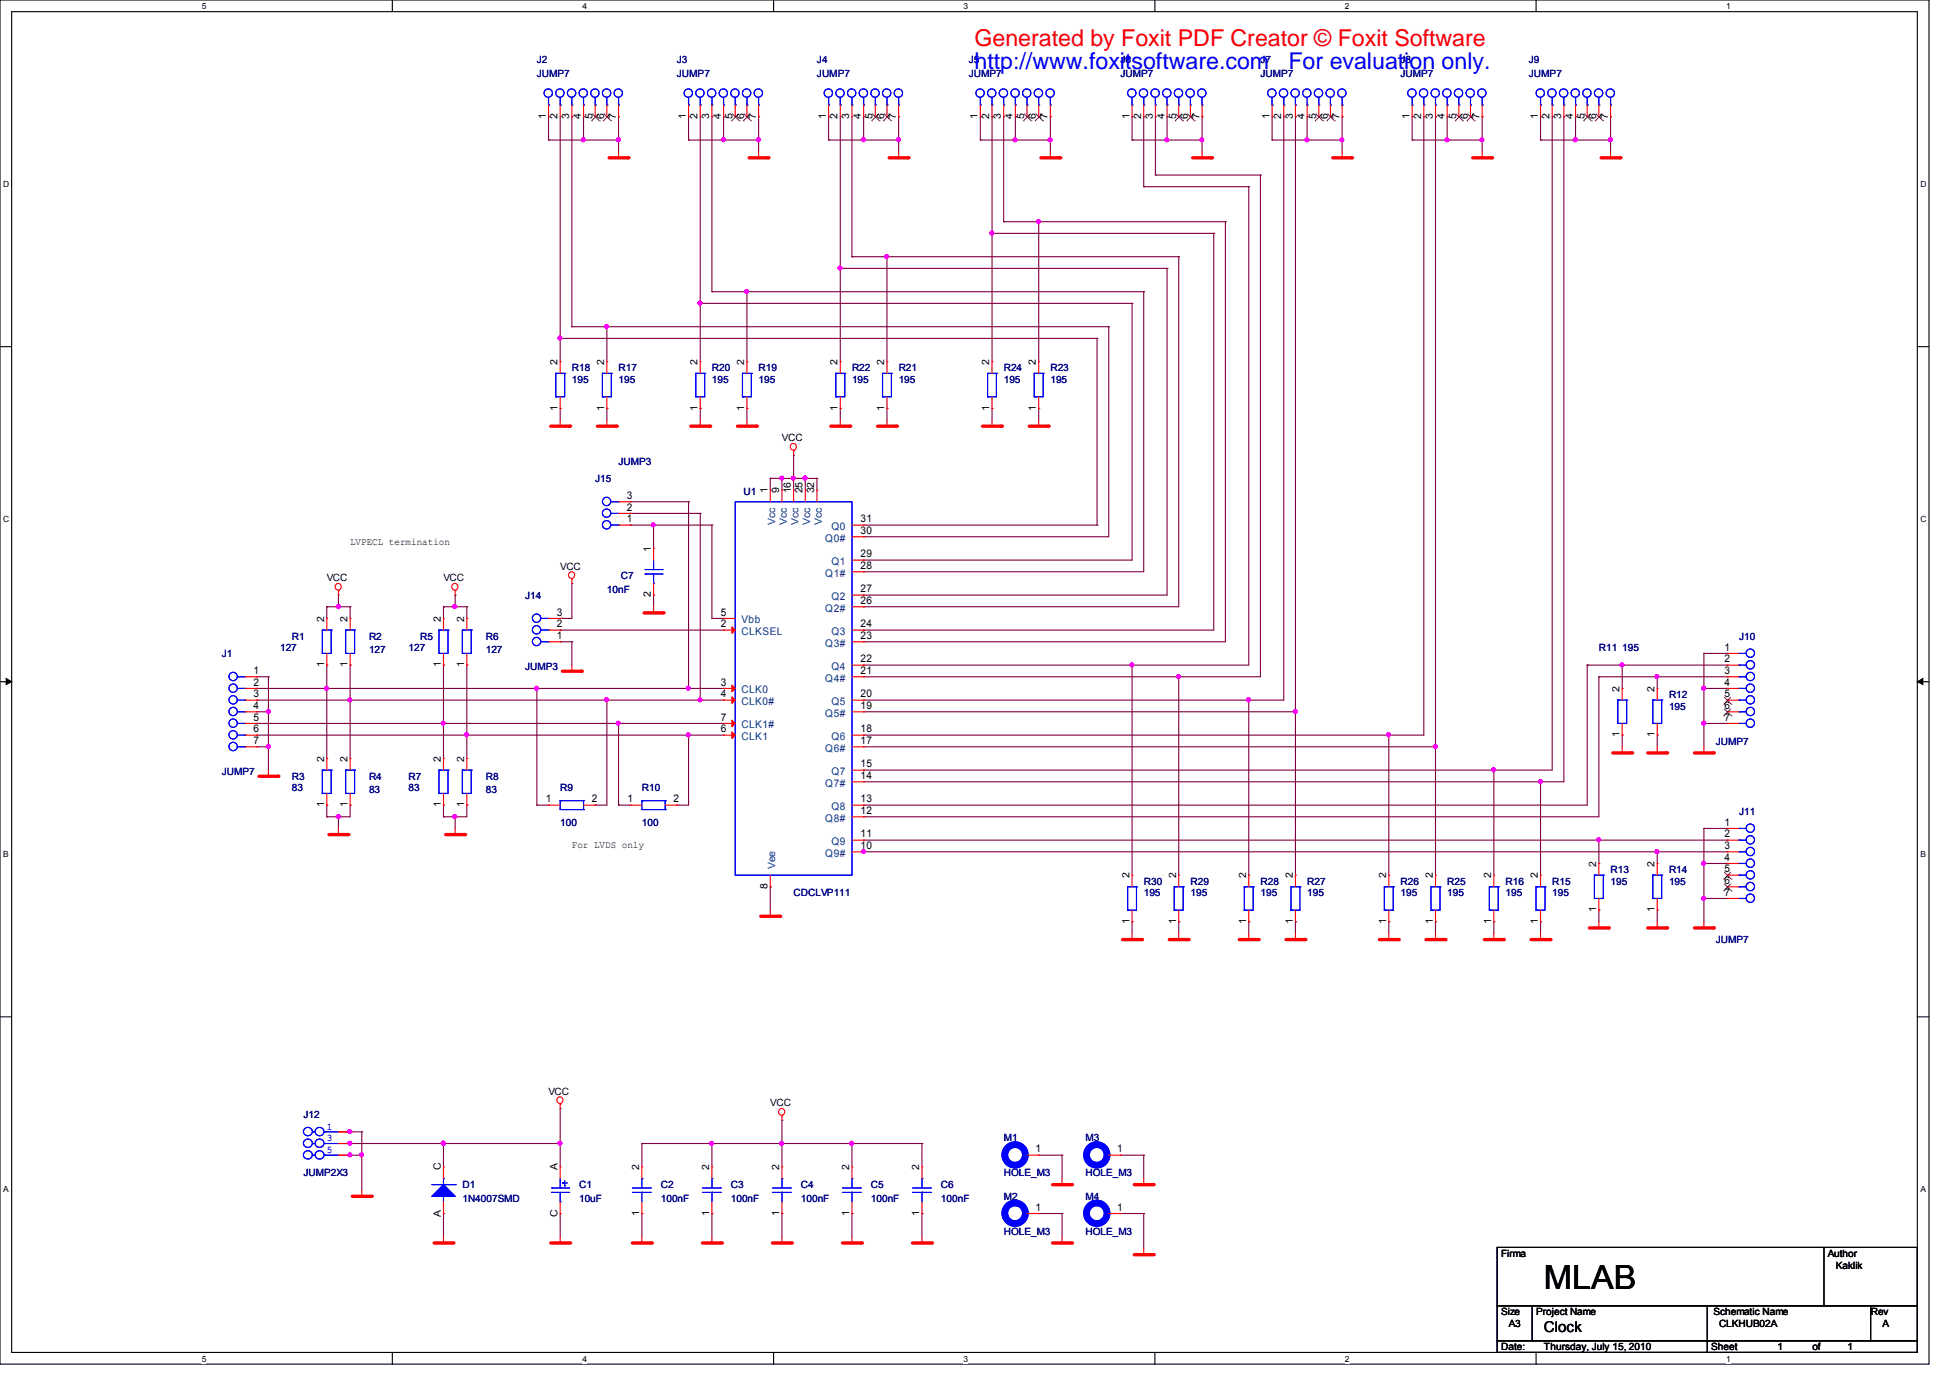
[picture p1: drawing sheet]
<svg xmlns="http://www.w3.org/2000/svg" width="297mm" height="210mm" viewBox="0 0 297 210" stroke-linecap="round" stroke-linejoin="round" font-family="sans-serif">
<defs><g id="words">
<text font-size="5.1" x="235.2" y="196.4">MLAB</text>
<text font-size="3.5" fill="#f00" x="148.5" y="7.1">Generated by Foxit PDF Creator © Foxit Software</text>
<g font-size="3.5" fill="#00f">
<text x="148.5" y="10.6">http://www.foxitsoftware.com</text>
<text x="196.3" y="10.6">For evaluation only.</text>
</g>
<text font-size="2.3" x="235.2" y="202.9">Clock</text>
<g font-size="1.6">
<text x="95.5" y="77.8">2</text>
<text x="95.5" y="76">3</text>
<text x="95.5" y="79.6">1</text>
<text x="131.1" y="81.4">30</text>
<text x="131.1" y="79.6">31</text>
<text x="131.1" y="86.7">28</text>
<text x="131.1" y="84.9">29</text>
<text x="84.8" y="95.6">2</text>
<text x="84.8" y="93.8">3</text>
<text x="109.8" y="95.6">2</text>
<text x="109.8" y="93.8">5</text>
<text x="131.1" y="92">26</text>
<text x="131.1" y="95.6">24</text>
<text x="131.1" y="90.3">27</text>
<text x="84.8" y="97.4">1</text>
<text x="131.1" y="97.4">23</text>
<text x="131.1" y="100.9">22</text>
<text x="262.7" y="99.1">1</text>
<text x="262.7" y="100.9">2</text>
<text x="38.6" y="102.7">1</text>
<text x="38.6" y="104.5">2</text>
<text x="38.6" y="106.3">3</text>
<text x="109.8" y="104.5">3</text>
<text x="109.8" y="106.3">4</text>
<text x="131.1" y="102.7">21</text>
<text x="131.1" y="106.3">20</text>
<text x="262.7" y="102.7">3</text>
<text x="262.7" y="104.5">4</text>
<text x="262.7" y="106.3">5</text>
<text x="38.6" y="108">4</text>
<text x="38.6" y="109.8">5</text>
<text x="38.6" y="111.6">6</text>
<text x="38.6" y="113.4">7</text>
<text x="109.8" y="111.6">6</text>
<text x="109.8" y="109.8">7</text>
<text x="131.1" y="113.4">17</text>
<text x="131.1" y="108">19</text>
<text x="131.1" y="111.6">18</text>
<text x="262.7" y="108">6</text>
<text x="262.7" y="109.8">7</text>
<text x="131.1" y="118.7">14</text>
<text x="131.1" y="116.9">15</text>
<text x="83.1" y="122.3">1</text>
<text x="90.2" y="122.3">2</text>
<text x="95.6" y="122.3">1</text>
<text x="102.6" y="122.3">2</text>
<text x="131.1" y="124">12</text>
<text x="131.1" y="122.3">13</text>
<text x="262.7" y="125.8">1</text>
<text x="131.1" y="129.4">10</text>
<text x="131.1" y="127.6">11</text>
<text x="262.7" y="127.6">2</text>
<text x="262.7" y="129.4">3</text>
<text x="262.7" y="131.1">4</text>
<text x="262.7" y="132.9">5</text>
<text x="262.7" y="134.7">6</text>
<text x="262.7" y="136.5">7</text>
<text x="157.7" y="175.6">1</text>
<text x="170.2" y="175.6">1</text>
<text x="157.7" y="184.5">1</text>
<text x="170.2" y="184.5">1</text>
</g>
<g font-size="1.6" fill="#004080">
<text x="125.7" y="82.5">Q0#</text>
<text x="126.7" y="80.8">Q0</text>
<text x="125.7" y="87.9">Q1#</text>
<text x="126.7" y="86.1">Q1</text>
<text x="113" y="95">Vbb</text>
<text x="125.7" y="93.2">Q2#</text>
<text x="126.7" y="91.4">Q2</text>
<text x="113" y="96.8">CLKSEL</text>
<text x="125.7" y="98.6">Q3#</text>
<text x="126.7" y="96.8">Q3</text>
<text x="113" y="105.7">CLK0</text>
<text x="113" y="107.4">CLK0#</text>
<text x="125.7" y="103.9">Q4#</text>
<text x="126.7" y="107.4">Q5</text>
<text x="126.7" y="102.1">Q4</text>
<text x="113" y="112.8">CLK1</text>
<text x="113" y="111">CLK1#</text>
<text x="125.7" y="109.2">Q5#</text>
<text x="126.7" y="112.8">Q6</text>
<text x="125.7" y="119.9">Q7#</text>
<text x="125.7" y="114.6">Q6#</text>
<text x="126.7" y="118.1">Q7</text>
<text x="125.7" y="125.2">Q8#</text>
<text x="126.7" y="123.4">Q8</text>
<text x="125.7" y="130.6">Q9#</text>
<text x="126.7" y="128.8">Q9</text>
</g>
<g font-size="1.5" fill="#000080">
<text x="81.8" y="9.7">J2</text>
<text x="81.8" y="11.8">JUMP7</text>
<text x="103.1" y="9.7">J3</text>
<text x="103.1" y="11.8">JUMP7</text>
<text x="124.5" y="9.7">J4</text>
<text x="124.5" y="11.8">JUMP7</text>
<text x="147.6" y="9.7">J5</text>
<text x="147.6" y="11.8">JUMP7</text>
<text x="170.7" y="9.7">J6</text>
<text x="170.7" y="11.8">JUMP7</text>
<text x="192" y="9.7">J7</text>
<text x="192" y="11.8">JUMP7</text>
<text x="213.4" y="9.7">J8</text>
<text x="213.4" y="11.8">JUMP7</text>
<text x="232.9" y="9.7">J9</text>
<text x="232.9" y="11.8">JUMP7</text>
<text x="87.1" y="56.6">R18</text>
<text x="87.1" y="58.3">195</text>
<text x="94.2" y="56.6">R17</text>
<text x="94.2" y="58.3">195</text>
<text x="108.5" y="56.6">R20</text>
<text x="108.5" y="58.3">195</text>
<text x="115.6" y="56.6">R19</text>
<text x="115.6" y="58.3">195</text>
<text x="129.8" y="56.6">R22</text>
<text x="129.8" y="58.3">195</text>
<text x="136.9" y="56.6">R21</text>
<text x="136.9" y="58.3">195</text>
<text x="152.9" y="56.6">R24</text>
<text x="152.9" y="58.3">195</text>
<text x="160" y="56.6">R23</text>
<text x="160" y="58.3">195</text>
<text x="94.2" y="70.8">JUMP3</text>
<text x="90.7" y="73.5">J15</text>
<text x="113.3" y="75.4">U1</text>
<text x="94.6" y="88.2">C7</text>
<text x="80" y="91.3">J14</text>
<text x="92.5" y="90.3">10nF</text>
<text x="33.8" y="100.2">J1</text>
<text x="42.7" y="99.2">127</text>
<text x="44.5" y="97.5">R1</text>
<text x="56.2" y="97.5">R2</text>
<text x="56.2" y="99.6">127</text>
<text x="62.2" y="99.2">127</text>
<text x="64" y="97.5">R5</text>
<text x="74" y="97.5">R6</text>
<text x="74" y="99.6">127</text>
<text x="243.6" y="99.2">R11 195</text>
<text x="264.9" y="97.5">J10</text>
<text x="80" y="102.1">JUMP3</text>
<text x="254.3" y="106.3">R12</text>
<text x="254.3" y="108.1">195</text>
<text x="261.4" y="113.5">JUMP7</text>
<text x="33.8" y="118.1">JUMP7</text>
<text x="44.5" y="118.8">R3</text>
<text x="56.2" y="118.8">R4</text>
<text x="62.2" y="118.8">R7</text>
<text x="74" y="118.8">R8</text>
<text x="44.5" y="120.6">83</text>
<text x="56.2" y="120.9">83</text>
<text x="62.2" y="120.6">83</text>
<text x="74" y="120.9">83</text>
<text x="85.3" y="120.6">R9</text>
<text x="85.3" y="125.9">100</text>
<text x="97.8" y="120.6">R10</text>
<text x="97.8" y="125.9">100</text>
<text x="264.9" y="124.1">J11</text>
<text x="120.9" y="136.6">CDCLVP111</text>
<text x="174.3" y="134.8">R30</text>
<text x="174.3" y="136.6">195</text>
<text x="181.4" y="134.8">R29</text>
<text x="181.4" y="136.6">195</text>
<text x="192" y="134.8">R28</text>
<text x="192" y="136.6">195</text>
<text x="199.1" y="134.8">R27</text>
<text x="199.1" y="136.6">195</text>
<text x="213.4" y="134.8">R26</text>
<text x="213.4" y="136.6">195</text>
<text x="220.5" y="134.8">R25</text>
<text x="220.5" y="136.6">195</text>
<text x="229.4" y="134.8">R16</text>
<text x="229.4" y="136.6">195</text>
<text x="236.5" y="134.8">R15</text>
<text x="236.5" y="136.6">195</text>
<text x="245.4" y="133">R13</text>
<text x="245.4" y="134.8">195</text>
<text x="254.3" y="133">R14</text>
<text x="254.3" y="134.8">195</text>
<text x="261.4" y="143.7">JUMP7</text>
<text x="46.2" y="170.3">J12</text>
<text x="152.9" y="173.9">M1</text>
<text x="165.4" y="173.9">M3</text>
<text x="46.2" y="179.2">JUMP2X3</text>
<text x="152.9" y="179.2">HOLE_M3</text>
<text x="165.4" y="179.2">HOLE_M3</text>
<text x="70.4" y="181">D1</text>
<text x="70.4" y="183.1">1N4007SMD</text>
<text x="88.2" y="181">C1</text>
<text x="88.2" y="183.1">10uF</text>
<text x="100.7" y="181">C2</text>
<text x="100.7" y="183.1">100nF</text>
<text x="111.3" y="181">C3</text>
<text x="111.3" y="183.1">100nF</text>
<text x="122" y="181">C4</text>
<text x="122" y="183.1">100nF</text>
<text x="132.7" y="181">C5</text>
<text x="132.7" y="183.1">100nF</text>
<text x="143.4" y="181">C6</text>
<text x="143.4" y="183.1">100nF</text>
<text x="152.9" y="182.8">M2</text>
<text x="165.4" y="182.8">M4</text>
<text x="152.9" y="188.1">HOLE_M3</text>
<text x="165.4" y="188.1">HOLE_M3</text>
</g>
<g font-size="1.5">
<text x="83.1" y="18.1" transform="rotate(-90 83.1 18.1)">1</text>
<text x="84.9" y="18.1" transform="rotate(-90 84.9 18.1)">2</text>
<text x="86.7" y="18.1" transform="rotate(-90 86.7 18.1)">3</text>
<text x="88.5" y="18.1" transform="rotate(-90 88.5 18.1)">4</text>
<text x="90.3" y="18.1" transform="rotate(-90 90.3 18.1)">5</text>
<text x="92" y="18.1" transform="rotate(-90 92 18.1)">6</text>
<text x="93.8" y="18.1" transform="rotate(-90 93.8 18.1)">7</text>
<text x="104.5" y="18.1" transform="rotate(-90 104.5 18.1)">1</text>
<text x="106.3" y="18.1" transform="rotate(-90 106.3 18.1)">2</text>
<text x="108" y="18.1" transform="rotate(-90 108 18.1)">3</text>
<text x="109.8" y="18.1" transform="rotate(-90 109.8 18.1)">4</text>
<text x="111.6" y="18.1" transform="rotate(-90 111.6 18.1)">5</text>
<text x="113.4" y="18.1" transform="rotate(-90 113.4 18.1)">6</text>
<text x="115.2" y="18.1" transform="rotate(-90 115.2 18.1)">7</text>
<text x="125.8" y="18.1" transform="rotate(-90 125.8 18.1)">1</text>
<text x="127.6" y="18.1" transform="rotate(-90 127.6 18.1)">2</text>
<text x="129.4" y="18.1" transform="rotate(-90 129.4 18.1)">3</text>
<text x="131.2" y="18.1" transform="rotate(-90 131.2 18.1)">4</text>
<text x="132.9" y="18.1" transform="rotate(-90 132.9 18.1)">5</text>
<text x="134.7" y="18.1" transform="rotate(-90 134.7 18.1)">6</text>
<text x="136.5" y="18.1" transform="rotate(-90 136.5 18.1)">7</text>
<text x="148.9" y="18.1" transform="rotate(-90 148.9 18.1)">1</text>
<text x="150.7" y="18.1" transform="rotate(-90 150.7 18.1)">2</text>
<text x="152.5" y="18.1" transform="rotate(-90 152.5 18.1)">3</text>
<text x="154.3" y="18.1" transform="rotate(-90 154.3 18.1)">4</text>
<text x="156.1" y="18.1" transform="rotate(-90 156.1 18.1)">5</text>
<text x="157.8" y="18.1" transform="rotate(-90 157.8 18.1)">6</text>
<text x="159.6" y="18.1" transform="rotate(-90 159.6 18.1)">7</text>
<text x="172.1" y="18.1" transform="rotate(-90 172.1 18.1)">1</text>
<text x="173.8" y="18.1" transform="rotate(-90 173.8 18.1)">2</text>
<text x="175.6" y="18.1" transform="rotate(-90 175.6 18.1)">3</text>
<text x="177.4" y="18.1" transform="rotate(-90 177.4 18.1)">4</text>
<text x="179.2" y="18.1" transform="rotate(-90 179.2 18.1)">5</text>
<text x="180.9" y="18.1" transform="rotate(-90 180.9 18.1)">6</text>
<text x="182.7" y="18.1" transform="rotate(-90 182.7 18.1)">7</text>
<text x="193.4" y="18.1" transform="rotate(-90 193.4 18.1)">1</text>
<text x="195.2" y="18.1" transform="rotate(-90 195.2 18.1)">2</text>
<text x="196.9" y="18.1" transform="rotate(-90 196.9 18.1)">3</text>
<text x="198.7" y="18.1" transform="rotate(-90 198.7 18.1)">4</text>
<text x="200.5" y="18.1" transform="rotate(-90 200.5 18.1)">5</text>
<text x="202.3" y="18.1" transform="rotate(-90 202.3 18.1)">6</text>
<text x="204.1" y="18.1" transform="rotate(-90 204.1 18.1)">7</text>
<text x="214.7" y="18.1" transform="rotate(-90 214.7 18.1)">1</text>
<text x="216.5" y="18.1" transform="rotate(-90 216.5 18.1)">2</text>
<text x="218.3" y="18.1" transform="rotate(-90 218.3 18.1)">3</text>
<text x="220.1" y="18.1" transform="rotate(-90 220.1 18.1)">4</text>
<text x="221.8" y="18.1" transform="rotate(-90 221.8 18.1)">5</text>
<text x="223.6" y="18.1" transform="rotate(-90 223.6 18.1)">6</text>
<text x="225.4" y="18.1" transform="rotate(-90 225.4 18.1)">7</text>
<text x="234.3" y="18.1" transform="rotate(-90 234.3 18.1)">1</text>
<text x="236.1" y="18.1" transform="rotate(-90 236.1 18.1)">2</text>
<text x="237.8" y="18.1" transform="rotate(-90 237.8 18.1)">3</text>
<text x="239.6" y="18.1" transform="rotate(-90 239.6 18.1)">4</text>
<text x="241.4" y="18.1" transform="rotate(-90 241.4 18.1)">5</text>
<text x="243.2" y="18.1" transform="rotate(-90 243.2 18.1)">6</text>
<text x="245" y="18.1" transform="rotate(-90 245 18.1)">7</text>
<text x="84.9" y="55.6" transform="rotate(-90 84.9 55.6)">2</text>
<text x="92" y="55.6" transform="rotate(-90 92 55.6)">2</text>
<text x="106.3" y="55.6" transform="rotate(-90 106.3 55.6)">2</text>
<text x="113.4" y="55.6" transform="rotate(-90 113.4 55.6)">2</text>
<text x="127.6" y="55.6" transform="rotate(-90 127.6 55.6)">2</text>
<text x="134.7" y="55.6" transform="rotate(-90 134.7 55.6)">2</text>
<text x="150.7" y="55.6" transform="rotate(-90 150.7 55.6)">2</text>
<text x="157.8" y="55.6" transform="rotate(-90 157.8 55.6)">2</text>
<text x="84.9" y="62.6" transform="rotate(-90 84.9 62.6)">1</text>
<text x="92" y="62.6" transform="rotate(-90 92 62.6)">1</text>
<text x="106.3" y="62.6" transform="rotate(-90 106.3 62.6)">1</text>
<text x="113.4" y="62.6" transform="rotate(-90 113.4 62.6)">1</text>
<text x="127.6" y="62.6" transform="rotate(-90 127.6 62.6)">1</text>
<text x="134.7" y="62.6" transform="rotate(-90 134.7 62.6)">1</text>
<text x="150.7" y="62.6" transform="rotate(-90 150.7 62.6)">1</text>
<text x="157.8" y="62.6" transform="rotate(-90 157.8 62.6)">1</text>
<text x="119.1" y="67.2">VCC</text>
<text x="116.9" y="75.2" transform="rotate(-90 116.9 75.2)">1</text>
<text x="118.7" y="75.2" transform="rotate(-90 118.7 75.2)">9</text>
<text x="120.5" y="75.2" transform="rotate(-90 120.5 75.2)">16</text>
<text x="122.3" y="75.2" transform="rotate(-90 122.3 75.2)">25</text>
<text x="124" y="75.2" transform="rotate(-90 124 75.2)">32</text>
<text x="53.3" y="83.1">LVPECL termination</text>
<text x="49.8" y="88.6">VCC</text>
<text x="67.6" y="88.6">VCC</text>
<text x="85.3" y="86.8">VCC</text>
<text x="99.2" y="84.1" transform="rotate(-90 99.2 84.1)">1</text>
<text x="49.4" y="94.7" transform="rotate(-90 49.4 94.7)">2</text>
<text x="52.9" y="94.7" transform="rotate(-90 52.9 94.7)">2</text>
<text x="67.1" y="94.7" transform="rotate(-90 67.1 94.7)">2</text>
<text x="70.7" y="94.7" transform="rotate(-90 70.7 94.7)">2</text>
<text x="99.2" y="91" transform="rotate(-90 99.2 91)">2</text>
<text x="49.4" y="101.7" transform="rotate(-90 49.4 101.7)">1</text>
<text x="52.9" y="101.7" transform="rotate(-90 52.9 101.7)">1</text>
<text x="67.1" y="101.7" transform="rotate(-90 67.1 101.7)">1</text>
<text x="70.7" y="101.7" transform="rotate(-90 70.7 101.7)">1</text>
<text x="246.7" y="105.4" transform="rotate(-90 246.7 105.4)">2</text>
<text x="252.1" y="105.4" transform="rotate(-90 252.1 105.4)">2</text>
<text x="246.7" y="112.4" transform="rotate(-90 246.7 112.4)">1</text>
<text x="252.1" y="112.4" transform="rotate(-90 252.1 112.4)">1</text>
<text x="49.4" y="116.1" transform="rotate(-90 49.4 116.1)">2</text>
<text x="52.9" y="116.1" transform="rotate(-90 52.9 116.1)">2</text>
<text x="67.1" y="116.1" transform="rotate(-90 67.1 116.1)">2</text>
<text x="70.7" y="116.1" transform="rotate(-90 70.7 116.1)">2</text>
<text x="49.4" y="123" transform="rotate(-90 49.4 123)">1</text>
<text x="52.9" y="123" transform="rotate(-90 52.9 123)">1</text>
<text x="67.1" y="123" transform="rotate(-90 67.1 123)">1</text>
<text x="70.7" y="123" transform="rotate(-90 70.7 123)">1</text>
<text x="87.1" y="129.3">For LVDS only</text>
<text x="116.9" y="135.5" transform="rotate(-90 116.9 135.5)">8</text>
<text x="172.1" y="133.9" transform="rotate(-90 172.1 133.9)">2</text>
<text x="179.2" y="133.9" transform="rotate(-90 179.2 133.9)">2</text>
<text x="189.8" y="133.9" transform="rotate(-90 189.8 133.9)">2</text>
<text x="196.9" y="133.9" transform="rotate(-90 196.9 133.9)">2</text>
<text x="211.2" y="133.9" transform="rotate(-90 211.2 133.9)">2</text>
<text x="218.3" y="133.9" transform="rotate(-90 218.3 133.9)">2</text>
<text x="227.2" y="133.9" transform="rotate(-90 227.2 133.9)">2</text>
<text x="234.3" y="133.9" transform="rotate(-90 234.3 133.9)">2</text>
<text x="243.2" y="132.1" transform="rotate(-90 243.2 132.1)">2</text>
<text x="252.1" y="132.1" transform="rotate(-90 252.1 132.1)">2</text>
<text x="172.1" y="140.8" transform="rotate(-90 172.1 140.8)">1</text>
<text x="179.2" y="140.8" transform="rotate(-90 179.2 140.8)">1</text>
<text x="189.8" y="140.8" transform="rotate(-90 189.8 140.8)">1</text>
<text x="196.9" y="140.8" transform="rotate(-90 196.9 140.8)">1</text>
<text x="211.2" y="140.8" transform="rotate(-90 211.2 140.8)">1</text>
<text x="218.3" y="140.8" transform="rotate(-90 218.3 140.8)">1</text>
<text x="227.2" y="140.8" transform="rotate(-90 227.2 140.8)">1</text>
<text x="234.3" y="140.8" transform="rotate(-90 234.3 140.8)">1</text>
<text x="243.2" y="139" transform="rotate(-90 243.2 139)">1</text>
<text x="252.1" y="139" transform="rotate(-90 252.1 139)">1</text>
<text x="83.6" y="166.8">VCC</text>
<text x="117.4" y="168.6">VCC</text>
<text x="67.1" y="178.3" transform="rotate(-90 67.1 178.3)">C</text>
<text x="84.9" y="178.3" transform="rotate(-90 84.9 178.3)">A</text>
<text x="97.4" y="178.3" transform="rotate(-90 97.4 178.3)">2</text>
<text x="108" y="178.3" transform="rotate(-90 108 178.3)">2</text>
<text x="118.7" y="178.3" transform="rotate(-90 118.7 178.3)">2</text>
<text x="129.4" y="178.3" transform="rotate(-90 129.4 178.3)">2</text>
<text x="140" y="178.3" transform="rotate(-90 140 178.3)">2</text>
<text x="67.1" y="185.4" transform="rotate(-90 67.1 185.4)">A</text>
<text x="84.9" y="185.5" transform="rotate(-90 84.9 185.5)">C</text>
<text x="97.4" y="185.3" transform="rotate(-90 97.4 185.3)">1</text>
<text x="108" y="185.3" transform="rotate(-90 108 185.3)">1</text>
<text x="118.7" y="185.3" transform="rotate(-90 118.7 185.3)">1</text>
<text x="129.4" y="185.3" transform="rotate(-90 129.4 185.3)">1</text>
<text x="140" y="185.3" transform="rotate(-90 140 185.3)">1</text>
<text x="228.7" y="191.5">Firma</text>
<text x="278.5" y="191.5">Author</text>
<text x="279.7" y="193.3">Kaklik</text>
<text x="228.7" y="200.4">Size</text>
<text x="229.9" y="202.2">A3</text>
<text x="234" y="200.4">Project Name</text>
<text x="261" y="200.4">Schematic Name</text>
<text x="261.9" y="202.2">CLKHUB02A</text>
<text x="285" y="200.4">Rev</text>
<text x="286.8" y="202.2">A</text>
<text x="228.7" y="205.7">Date:</text>
<text x="235.2" y="205.7">Thursday, July 15, 2010</text>
<text x="260.7" y="205.7">Sheet</text>
<text x="270.8" y="205.7">1</text>
<text x="276.1" y="205.7">of</text>
<text x="281.4" y="205.7">1</text>
</g>
<g font-size="1.5" fill="#004080">
<text x="118.1" y="79.9" transform="rotate(-90 118.1 79.9)">Vcc</text>
<text x="119.9" y="79.9" transform="rotate(-90 119.9 79.9)">Vcc</text>
<text x="121.7" y="79.9" transform="rotate(-90 121.7 79.9)">Vcc</text>
<text x="123.5" y="79.9" transform="rotate(-90 123.5 79.9)">Vcc</text>
<text x="125.2" y="79.9" transform="rotate(-90 125.2 79.9)">Vcc</text>
<text x="118.1" y="132.4" transform="rotate(-90 118.1 132.4)">Vee</text>
</g>
<g font-size="1.5" fill="#00f">
<text x="49.8" y="172.1">1</text>
<text x="49.8" y="173.9">3</text>
<text x="49.8" y="175.7">5</text>
</g>
<g font-size="1.3">
<text x="30.7" y="1.4">5</text>
<text x="88.7" y="1.4">4</text>
<text x="146.8" y="1.4">3</text>
<text x="204.9" y="1.4">2</text>
<text x="263" y="1.4">1</text>
<text x=".5" y="28.4">D</text>
<text x="292.6" y="28.4">D</text>
<text x=".5" y="79.5">C</text>
<text x="292.6" y="79.5">C</text>
<text x=".5" y="130.6">B</text>
<text x="292.6" y="130.6">B</text>
<text x=".5" y="181.6">A</text>
<text x="292.6" y="181.6">A</text>
<text x="30.7" y="207.5">5</text>
<text x="88.7" y="207.5">4</text>
<text x="146.8" y="207.5">3</text>
<text x="204.9" y="207.5">2</text>
<text x="263" y="207.5">1</text>
</g>
</g></defs>
<path d="M0 0h293.9v207.9h-293.9zM1.8 1.8h290.3v204.3h-290.3z" fill="none" stroke="#000" stroke-width=".17"/>
<g fill="#fff">
<path d="M30.7 .3h.7v1.4h-.7z"/>
<path d="M30.7 206.3h.7v1.5h-.7z"/>
</g>
<path d="M59.8 0v1.8M59.8 206.1v1.8" fill="none" stroke="#000" stroke-width=".17"/>
<g fill="#fff">
<path d="M88.7 .3h.7v1.4h-.7z"/>
<path d="M88.7 206.3h.7v1.5h-.7z"/>
</g>
<path d="M117.9 0v1.8M117.9 206.1v1.8" fill="none" stroke="#000" stroke-width=".17"/>
<g fill="#fff">
<path d="M146.8 .3h.7v1.4h-.7z"/>
<path d="M146.8 206.3h.7v1.5h-.7z"/>
</g>
<path d="M175.9 0v1.8M175.9 206.1v1.8" fill="none" stroke="#000" stroke-width=".17"/>
<g fill="#fff">
<path d="M204.9 .3h.7v1.4h-.7z"/>
<path d="M204.9 206.3h.7v1.5h-.7z"/>
</g>
<path d="M234 0v1.8M234 206.1v1.8" fill="none" stroke="#000" stroke-width=".17"/>
<g fill="#fff">
<path d="M263 .3h.7v1.4h-.7z"/>
<path d="M263 206.3h.7v1.5h-.7z"/>
<path d="M.5 27.3h.9v1.4h-.9z"/>
<path d="M292.6 27.3h.9v1.4h-.9z"/>
<path d="M.5 78.3h.9v1.5h-.9z"/>
<path d="M292.6 78.3h.9v1.5h-.9z"/>
</g>
<path d="M0 52.8h1.8M292.1 52.8h1.8" fill="none" stroke="#000" stroke-width=".17"/>
<g fill="#fff">
<path d="M.5 129.4h.9v1.4h-.9z"/>
<path d="M292.6 129.4h.9v1.4h-.9z"/>
</g>
<path d="M0 103.9h1.8M292.1 103.9h1.8" fill="none" stroke="#000" stroke-width=".17"/>
<path d="M.9 103.4l.9 .5-.9 .4zM292.1 103.9l.8-.5v.9z" fill="#000" stroke="#000" stroke-width=".15"/>
<g fill="#fff">
<path d="M.5 180.4h.8v1.5h-.8z"/>
<path d="M292.6 180.4h.8v1.5h-.8z"/>
</g>
<path d="M0 154.9h1.8M292.1 154.9h1.8" fill="none" stroke="#000" stroke-width=".17"/>
<g fill="none" stroke="#800040" stroke-width=".17">
<path d="M83.6 17.8h.1M83.6 17.8v3.5M85.3 17.8v37.3M87.1 17.8h.1M87.1 17.8v32M88.9 17.8h.1M88.9 17.8v3.5M94.2 17.8h.1M94.2 17.8v5.3M104.9 17.8h.1M104.9 17.8v3.5M106.7 17.8v37.3"/>
<path d="M108.5 17.8h.1M108.5 17.8v26.6M110.2 17.8h.1M110.2 17.8v3.5M115.6 17.8h.1M115.6 17.8v5.3M126.2 17.8h.1M126.2 17.8v3.5M128 17.8v37.3M129.8 17.8v21.3M131.6 17.8h.1M131.6 17.8v3.5"/>
<path d="M136.9 17.8h.1M136.9 17.8v5.3M149.4 17.8h.1M149.4 17.8v3.5M151.1 17.8h.1M151.1 17.8v37.3M152.9 17.8h.1M152.9 17.8v16M154.7 17.8h.1M154.7 17.8v3.5M160 17.8h.1M160 17.8v5.3"/>
<path d="M172.5 17.8h.1M172.5 17.8v3.5M174.2 17.8h.1M174.2 17.8v10.6M176 17.8h.1M176 17.8v8.9M177.8 17.8h.1M177.8 17.8v3.5M183.1 17.8h.1M183.1 17.8v5.3M193.8 17.8h.1M193.8 17.8v3.5"/>
<path d="M195.6 17.8h.1M195.6 17.8v88.9h-64M197.4 17.8h.1M197.4 17.8v115.5M199.1 17.8h.1M199.1 17.8v3.5M204.5 17.8h.1M204.5 17.8v5.3M215.1 17.8h.1M215.1 17.8v3.5M216.9 17.8h.1M216.9 17.8v94.2h-85.3"/>
<path d="M218.7 17.8h.1M218.7 17.8v115.5M220.5 17.8h.1M220.5 17.8v3.5M225.8 17.8h.1M225.8 17.8v5.3M234.7 17.8h.1M234.7 17.8v3.5M236.5 17.8h.1M236.5 17.8v99.5h-104.9M238.3 17.8h.1M238.3 17.8v101.3h-106.7"/>
<path d="M240 17.8h.1M240 17.8v3.5M245.4 17.8h.1M245.4 17.8v5.3M83.6 21.3h.1M83.6 21.3h10.6M88.9 21.3h.1M94.2 21.3h.1M104.9 21.3h.1M104.9 21.3h10.7M110.2 21.3h.1M115.6 21.3h.1"/>
<path d="M126.2 21.3h.1M126.2 21.3h10.7M129.8 39.1h.1M129.8 39.1h49.8M131.6 21.3h.1M135.1 39.1h.1M135.1 39.1v16M136.9 21.3h.1M149.4 21.3h.1M149.4 21.3h10.6M151.1 35.6h.1M151.1 35.6h33.8"/>
<path d="M152.9 33.8h.1M152.9 33.8h33.8M154.7 21.3h.1M158.2 33.8h.1M158.2 33.8v21.3M160 21.3h.1M172.5 21.3h.1M172.5 21.3h10.6M174.2 28.4h.1M174.2 28.4h16M176 26.7h.1M176 26.7h16"/>
<path d="M177.8 21.3h.1M179.6 39.1h.1M179.6 39.1v53.4h-48M183.1 21.3h.1M184.9 35.6h.1M184.9 35.6v60.4h-53.3M186.7 33.8h.1M186.7 33.8v64h-55.1M190.2 28.4h.1M190.2 28.4v72.9h-58.6M192 26.7h.1M192 26.7v76.4h-60.4"/>
<path d="M193.8 21.3h.1M193.8 21.3h10.7M199.1 21.3h.1M204.5 21.3h.1M215.1 21.3h.1M215.1 21.3h10.7M220.5 21.3h.1M225.8 21.3h.1M234.7 21.3h.1M234.7 21.3h10.7M240 21.3h.1M245.4 21.3h.1"/>
<path d="M85.3 51.6h.1M85.3 51.6h81.8M87.1 49.8h.1M87.1 49.8h81.8M92.5 49.8h.1M92.5 49.8v5.3M106.7 46.2h.1M106.7 46.2h65.8M108.5 44.4h.1M108.5 44.4h65.7M113.8 44.4h.1M113.8 44.4v10.7"/>
<path d="M128 40.9h.1M128 40.9h49.8M167.1 51.6h.1M167.1 51.6v28.4M168.9 49.8h.1M168.9 49.8v32h-37.3M172.5 46.2h.1M172.5 46.2v39.1h-40.9M174.2 44.4h.1M174.2 44.4v42.7h-42.6M177.8 40.9h.1M177.8 40.9v49.8h-46.2"/>
<path d="M85.3 62.2h.1M85.3 62.2v1.8M92.5 62.2h.1M92.5 62.2v1.8M96 78.2h.1M96 76.5h.1M96 78.2h10.7M96 76.5h8.9M104.9 76.5h.1M104.9 76.5v28.4M106.7 62.2h.1M106.7 78.2h.1"/>
<path d="M106.7 62.2v1.8M106.7 78.2v28.5M113.8 62.2h.1M113.8 62.2v1.8M117.3 72.9h.1M117.3 72.9h7.2M117.3 72.9v1.8M119.1 72.9h.1M119.1 72.9v1.8M120.9 69.3h.1M120.9 72.9h.1M120.9 69.3v5.4"/>
<path d="M122.7 72.9h.1M122.7 72.9v1.8M124.5 72.9h.1M124.5 72.9v1.8M128 62.2h.1M128 62.2v1.8M135.1 62.2h.1M135.1 62.2v1.8M151.1 62.2h.1M151.1 62.2v1.8M158.2 62.2h.1M158.2 62.2v1.8"/>
<path d="M49.8 92.5h.1M49.8 92.5v1.7M49.8 92.5h3.5M51.6 92.5h.1M51.6 90.7h.1M51.6 90.7v1.8M53.3 92.5h.1M53.3 92.5v1.7M67.6 92.5h.1M67.6 92.5v1.7M67.6 92.5h3.5M69.3 90.7h.1"/>
<path d="M69.3 92.5h.1M69.3 90.7v1.8M71.1 92.5h.1M71.1 92.5v1.7M85.3 97.8h.1M85.3 94.2h.1M85.3 96h.1M85.3 97.8h1.8M85.3 96h24.9M87.1 97.8h.1M87.1 88.9h.1M87.1 88.9v5.3h-1.8"/>
<path d="M87.1 97.8v3.5M96 80h.1M96 80h12.5M99.6 80h.1M99.6 90.7h.1M99.6 80v3.6M99.6 90.7v1.8M108.5 94.2h.1M108.5 80h.1M108.5 80v14.2M108.5 94.2h1.7M131.6 97.8h.1"/>
<path d="M131.6 96h.1M131.6 92.5h.1M131.6 90.7h.1M131.6 87.1h.1M131.6 85.3h.1M131.6 81.8h.1M131.6 80h35.5M167.1 80h.1M259.6 99.6h.1M259.6 99.6v14.2M259.6 99.6h3.5M39.1 103.1h.1"/>
<path d="M39.1 113.8h.1M39.1 108.5h.1M39.1 104.9h.1M39.1 106.7h.1M39.1 110.2h.1M39.1 112h.1M39.1 103.1h1.8M39.1 113.8h1.8M39.1 108.5h1.8M39.1 110.2h71.1M39.1 104.9h71.1M39.1 106.7h71.1"/>
<path d="M39.1 112h71.1M40.9 103.1h.1M40.9 113.8h.1M40.9 108.5h.1M40.9 103.1v14.2M49.8 104.9h.1M49.8 101.3h.1M49.8 101.3v14.3M53.3 106.7h.1M53.3 101.3h.1M53.3 101.3v14.3M67.6 110.2h.1"/>
<path d="M67.6 101.3h.1M67.6 101.3v14.3M71.1 112h.1M71.1 101.3h.1M71.1 101.3v14.3M81.8 104.9h.1M81.8 104.9v17.8M92.5 106.7h.1M92.5 106.7v16h-1.8M94.2 110.2h.1M94.2 110.2v12.5M104.9 112h.1"/>
<path d="M104.9 104.9h.1M104.9 112v10.7h-1.8M106.7 106.7h.1M131.6 113.8h.1M131.6 108.5h.1M131.6 117.3h.1M131.6 119.1h.1M131.6 112h.1M131.6 106.7h.1M131.6 103.1h.1M131.6 101.3h.1M131.6 113.8h87.1"/>
<path d="M131.6 108.5h65.8M172.5 101.3h.1M172.5 101.3v32M179.6 103.1h.1M179.6 103.1v30.2M190.2 106.7h.1M190.2 106.7v26.6M197.4 108.5h.1M211.6 112h.1M211.6 112v21.3M218.7 113.8h.1M227.6 117.3h.1"/>
<path d="M227.6 117.3v16M234.7 119.1h.1M234.7 119.1v14.2M241.8 101.3h.1M241.8 101.3v21.4h-110.2M241.8 101.3h21.3M243.6 103.1h.1M243.6 103.1h19.5M243.6 103.1v21.4h-112M247.1 101.3h.1M247.1 112h.1M247.1 101.3v3.6"/>
<path d="M247.1 112v1.8M252.5 103.1h.1M252.5 112h.1M252.5 103.1v1.8M252.5 112v1.8M259.6 110.2h.1M259.6 104.9h.1M259.6 110.2h3.5M259.6 104.9h3.5M49.8 122.7h.1M49.8 124.5h.1M49.8 122.7v1.8"/>
<path d="M51.6 124.5h.1M51.6 124.5v1.7M53.3 122.7h.1M53.3 122.7v1.8h-3.5M67.6 124.5h.1M67.6 122.7h.1M67.6 122.7v1.8M69.3 124.5h.1M69.3 124.5v1.7M71.1 122.7h.1M71.1 122.7v1.8h-3.5M81.8 122.7h.1"/>
<path d="M81.8 122.7h1.8M90.7 122.7h.1M94.2 122.7h.1M94.2 122.7h1.8M103.1 122.7h.1M117.3 135.1h.1M117.3 135.1v3.6M131.6 129.8h.1M131.6 128h.1M131.6 124.5h.1M131.6 122.7h.1M131.6 129.8h131.5"/>
<path d="M131.6 128h131.5M243.6 138.7h.1M243.6 128h.1M243.6 128v3.6M243.6 138.7v1.8M252.5 129.8h.1M252.5 138.7h.1M252.5 129.8v1.8M252.5 138.7v1.8M259.6 126.2h.1M259.6 136.9h.1M259.6 131.6h.1"/>
<path d="M259.6 126.2h3.5M259.6 126.2v14.3M259.6 136.9h3.5M259.6 131.6h3.5M172.5 140.5h.1M172.5 140.5v1.7M179.6 140.5h.1M179.6 140.5v1.7M190.2 140.5h.1M190.2 140.5v1.7M197.4 140.5h.1M197.4 140.5v1.7"/>
<path d="M211.6 140.5h.1M211.6 140.5v1.7M218.7 140.5h.1M218.7 140.5v1.7M227.6 140.5h.1M227.6 140.5v1.7M234.7 140.5h.1M234.7 140.5v1.7M53.3 174.2h.1M53.3 172.5h.1M53.3 176h.1M53.3 174.2h32"/>
<path d="M53.3 172.5h1.8M53.3 176h1.8M55.1 172.5h.1M55.1 176h.1M55.1 172.5v8.9M67.6 174.2h.1M67.6 174.2v3.6M85.3 168.9h.1M85.3 174.2h.1M85.3 168.9v8.9M97.8 174.2h.1M97.8 174.2h42.7"/>
<path d="M97.8 174.2v3.6M108.5 174.2h.1M108.5 174.2v3.6M119.1 170.7h.1M119.1 174.2h.1M119.1 170.7v7.1M129.8 174.2h.1M129.8 174.2v3.6M140.5 174.2h.1M140.5 174.2v3.6M158.2 176h.1M158.2 176h3.6"/>
<path d="M161.8 176h.1M161.8 176v3.6M170.7 176h.1M170.7 176h3.5M174.2 176h.1M174.2 176v3.6M67.6 184.9h.1M67.6 184.9v3.6M85.3 184.9h.1M85.3 184.9v3.6M97.8 184.9h.1M97.8 184.9v3.6"/>
<path d="M108.5 184.9h.1M108.5 184.9v3.6M119.1 184.9h.1M119.1 184.9v3.6M129.8 184.9h.1M129.8 184.9v3.6M140.5 184.9h.1M140.5 184.9v3.6M158.2 184.9h.1M158.2 184.9h3.6M161.8 184.9h.1M161.8 184.9v3.6"/>
<path d="M170.7 184.9h.1M170.7 184.9h3.5M174.2 184.9h.1M174.2 184.9v5.3"/>
</g>
<g fill="#f0f" stroke="#f0f" stroke-width=".17">
<circle cx="67.5" cy="174.2" r=".3"/>
<circle cx="53.3" cy="174.2" r=".3"/>
<circle cx="85.3" cy="174.2" r=".3"/>
<circle cx="108.4" cy="174.2" r=".3"/>
<circle cx="129.8" cy="174.2" r=".3"/>
<circle cx="119.1" cy="174.2" r=".3"/>
<circle cx="53.3" cy="172.4" r=".3"/>
<circle cx="55.1" cy="176" r=".3"/>
<circle cx="53.3" cy="176" r=".3"/>
<circle cx="40.9" cy="113.7" r=".3"/>
<circle cx="40.9" cy="108.4" r=".3"/>
<circle cx="259.5" cy="136.9" r=".3"/>
<circle cx="259.5" cy="110.2" r=".3"/>
<circle cx="245.3" cy="21.3" r=".3"/>
<circle cx="240" cy="21.3" r=".3"/>
<circle cx="225.8" cy="21.3" r=".3"/>
<circle cx="220.4" cy="21.3" r=".3"/>
<circle cx="115.5" cy="21.3" r=".3"/>
<circle cx="110.2" cy="21.3" r=".3"/>
<circle cx="94.2" cy="21.3" r=".3"/>
<circle cx="88.9" cy="21.3" r=".3"/>
<circle cx="136.9" cy="21.3" r=".3"/>
<circle cx="131.5" cy="21.3" r=".3"/>
<circle cx="160" cy="21.3" r=".3"/>
<circle cx="154.6" cy="21.3" r=".3"/>
<circle cx="183.1" cy="21.3" r=".3"/>
<circle cx="177.8" cy="21.3" r=".3"/>
<circle cx="204.4" cy="21.3" r=".3"/>
<circle cx="199.1" cy="21.3" r=".3"/>
<circle cx="51.5" cy="124.4" r=".3"/>
<circle cx="69.3" cy="124.4" r=".3"/>
<circle cx="67.5" cy="110.2" r=".3"/>
<circle cx="71.1" cy="112" r=".3"/>
<circle cx="49.7" cy="104.9" r=".3"/>
<circle cx="53.3" cy="106.6" r=".3"/>
<circle cx="51.5" cy="92.4" r=".3"/>
<circle cx="69.3" cy="92.4" r=".3"/>
<circle cx="81.7" cy="104.9" r=".3"/>
<circle cx="92.4" cy="106.6" r=".3"/>
<circle cx="94.2" cy="110.2" r=".3"/>
<circle cx="104.9" cy="112" r=".3"/>
<circle cx="252.4" cy="103.1" r=".3"/>
<circle cx="247.1" cy="101.3" r=".3"/>
<circle cx="259.5" cy="131.5" r=".3"/>
<circle cx="259.5" cy="104.9" r=".3"/>
<circle cx="243.5" cy="128" r=".3"/>
<circle cx="252.4" cy="129.8" r=".3"/>
<circle cx="104.9" cy="104.9" r=".3"/>
<circle cx="120.9" cy="72.9" r=".3"/>
<circle cx="119.1" cy="72.9" r=".3"/>
<circle cx="122.6" cy="72.9" r=".3"/>
<circle cx="131.5" cy="129.8" r=".3"/>
<circle cx="234.7" cy="119.1" r=".3"/>
<circle cx="227.5" cy="117.3" r=".3"/>
<circle cx="218.7" cy="113.7" r=".3"/>
<circle cx="211.5" cy="112" r=".3"/>
<circle cx="197.3" cy="108.4" r=".3"/>
<circle cx="190.2" cy="106.6" r=".3"/>
<circle cx="179.5" cy="103.1" r=".3"/>
<circle cx="172.4" cy="101.3" r=".3"/>
<circle cx="135.1" cy="39.1" r=".3"/>
<circle cx="128" cy="40.9" r=".3"/>
<circle cx="113.8" cy="44.4" r=".3"/>
<circle cx="106.6" cy="46.2" r=".3"/>
<circle cx="92.4" cy="49.7" r=".3"/>
<circle cx="85.3" cy="51.5" r=".3"/>
<circle cx="151.1" cy="35.5" r=".3"/>
<circle cx="158.2" cy="33.7" r=".3"/>
<circle cx="99.5" cy="80" r=".3"/>
<circle cx="106.6" cy="106.6" r=".3"/>
</g>
<path d="M161.8 179.6v.9M161.8 180.5h.1" fill="none" stroke="#f00" stroke-width=".17"/>
<path d="M160.4 180.5h2.8" fill="none" stroke="#f00" stroke-width=".51"/>
<circle cx="163.2" cy="180.5" r=".25" fill="#f00"/>
<path d="M174.2 179.6v.9M174.2 180.5h.1" fill="none" stroke="#f00" stroke-width=".17"/>
<path d="M172.8 180.5h2.9" fill="none" stroke="#f00" stroke-width=".51"/>
<circle cx="175.7" cy="180.5" r=".25" fill="#f00"/>
<path d="M161.8 189.4h.1M161.8 188.5v.9" fill="none" stroke="#f00" stroke-width=".17"/>
<path d="M160.4 189.4h2.8" fill="none" stroke="#f00" stroke-width=".51"/>
<circle cx="163.2" cy="189.4" r=".25" fill="#f00"/>
<path d="M174.2 191.2h.1M174.2 190.2v1" fill="none" stroke="#f00" stroke-width=".17"/>
<path d="M172.8 191.2h2.9" fill="none" stroke="#f00" stroke-width=".51"/>
<circle cx="175.7" cy="191.2" r=".25" fill="#f00"/>
<path d="M97.8 189.4h.1M97.8 188.5v.9" fill="none" stroke="#f00" stroke-width=".17"/>
<path d="M96.4 189.4h2.8" fill="none" stroke="#f00" stroke-width=".51"/>
<circle cx="99.2" cy="189.4" r=".25" fill="#f00"/>
<path d="M108.5 189.4h.1M108.5 188.5v.9" fill="none" stroke="#f00" stroke-width=".17"/>
<path d="M107 189.4h2.9" fill="none" stroke="#f00" stroke-width=".51"/>
<circle cx="109.9" cy="189.4" r=".25" fill="#f00"/>
<path d="M119.1 189.4h.1M119.1 188.5v.9" fill="none" stroke="#f00" stroke-width=".17"/>
<path d="M117.7 189.4h2.9" fill="none" stroke="#f00" stroke-width=".51"/>
<circle cx="120.6" cy="189.4" r=".25" fill="#f00"/>
<path d="M129.8 189.4h.1M129.8 188.5v.9" fill="none" stroke="#f00" stroke-width=".17"/>
<path d="M128.4 189.4h2.8" fill="none" stroke="#f00" stroke-width=".51"/>
<circle cx="131.2" cy="189.4" r=".25" fill="#f00"/>
<path d="M140.5 189.4h.1M140.5 188.5v.9" fill="none" stroke="#f00" stroke-width=".17"/>
<path d="M139 189.4h2.9" fill="none" stroke="#f00" stroke-width=".51"/>
<circle cx="141.9" cy="189.4" r=".25" fill="#f00"/>
<g fill="none" stroke="#f00" stroke-width=".17">
<path d="M119.1 170h.1M119.1 170v.7M67.6 189.4h.1M67.6 188.5v.9"/>
<circle cx="119.1" cy="169.4" r=".49"/>
</g>
<path d="M66.1 189.4h2.9" fill="none" stroke="#f00" stroke-width=".51"/>
<circle cx="69" cy="189.4" r=".25" fill="#f00"/>
<path d="M85.3 189.4h.1M85.3 188.5v.9" fill="none" stroke="#f00" stroke-width=".17"/>
<path d="M83.9 189.4h2.9" fill="none" stroke="#f00" stroke-width=".51"/>
<circle cx="86.8" cy="189.4" r=".25" fill="#f00"/>
<path d="M55.1 182.3h.1M55.1 181.4v.9" fill="none" stroke="#f00" stroke-width=".17"/>
<path d="M53.7 182.3h2.9" fill="none" stroke="#f00" stroke-width=".51"/>
<circle cx="56.6" cy="182.3" r=".25" fill="#f00"/>
<g fill="none" stroke="#f00" stroke-width=".17">
<path d="M40.9 118.3h.1M40.9 117.3v1M85.3 168.2h.1M85.3 168.2v.7"/>
<circle cx="85.3" cy="167.6" r=".49"/>
</g>
<path d="M39.5 118.3h2.8" fill="none" stroke="#f00" stroke-width=".51"/>
<circle cx="42.3" cy="118.3" r=".25" fill="#f00"/>
<path d="M94.2 24h.1M94.2 23.1v.9" fill="none" stroke="#f00" stroke-width=".17"/>
<path d="M92.8 24h2.9" fill="none" stroke="#f00" stroke-width=".51"/>
<circle cx="95.7" cy="24" r=".25" fill="#f00"/>
<path d="M115.6 24h.1M115.6 23.1v.9" fill="none" stroke="#f00" stroke-width=".17"/>
<path d="M114.1 24h2.9" fill="none" stroke="#f00" stroke-width=".51"/>
<circle cx="117" cy="24" r=".25" fill="#f00"/>
<path d="M136.9 24h.1M136.9 23.1v.9" fill="none" stroke="#f00" stroke-width=".17"/>
<path d="M135.5 24h2.8" fill="none" stroke="#f00" stroke-width=".51"/>
<circle cx="138.3" cy="24" r=".25" fill="#f00"/>
<path d="M160 24h.1M160 23.1v.9" fill="none" stroke="#f00" stroke-width=".17"/>
<path d="M158.6 24h2.9" fill="none" stroke="#f00" stroke-width=".51"/>
<circle cx="161.5" cy="24" r=".25" fill="#f00"/>
<path d="M183.1 24h.1M183.1 23.1v.9" fill="none" stroke="#f00" stroke-width=".17"/>
<path d="M181.7 24h2.9" fill="none" stroke="#f00" stroke-width=".51"/>
<circle cx="184.6" cy="24" r=".25" fill="#f00"/>
<path d="M204.5 24h.1M204.5 23.1v.9" fill="none" stroke="#f00" stroke-width=".17"/>
<path d="M203 24h2.9" fill="none" stroke="#f00" stroke-width=".51"/>
<circle cx="205.9" cy="24" r=".25" fill="#f00"/>
<path d="M225.8 24h.1M225.8 23.1v.9" fill="none" stroke="#f00" stroke-width=".17"/>
<path d="M224.4 24h2.8" fill="none" stroke="#f00" stroke-width=".51"/>
<circle cx="227.2" cy="24" r=".25" fill="#f00"/>
<path d="M245.4 24h.1M245.4 23.1v.9" fill="none" stroke="#f00" stroke-width=".17"/>
<path d="M243.9 24h2.9" fill="none" stroke="#f00" stroke-width=".51"/>
<circle cx="246.8" cy="24" r=".25" fill="#f00"/>
<path d="M259.6 114.7h.1M259.6 113.8v.9" fill="none" stroke="#f00" stroke-width=".17"/>
<path d="M258.1 114.7h2.9" fill="none" stroke="#f00" stroke-width=".51"/>
<circle cx="261" cy="114.7" r=".25" fill="#f00"/>
<path d="M259.6 141.4h.1M259.6 140.5v.9" fill="none" stroke="#f00" stroke-width=".17"/>
<path d="M258.1 141.4h2.9" fill="none" stroke="#f00" stroke-width=".51"/>
<circle cx="261" cy="141.4" r=".25" fill="#f00"/>
<g fill="none" stroke="#f00" stroke-width=".17">
<path d="M120.9 68.7h.1M120.9 68.7v.6M87.1 102.3h.1M87.1 101.3v1"/>
<circle cx="120.8" cy="68.1" r=".49"/>
</g>
<path d="M85.7 102.3h2.9" fill="none" stroke="#f00" stroke-width=".51"/>
<circle cx="88.6" cy="102.3" r=".25" fill="#f00"/>
<g fill="none" stroke="#f00" stroke-width=".17">
<path d="M51.6 90h.1M51.6 90v.7M69.3 90h.1M69.3 90v.7M87.1 88.2h.1M87.1 88.2v.7M51.6 127.2h.1M51.6 126.2v1"/>
<circle cx="51.5" cy="89.4" r=".49"/>
<circle cx="69.3" cy="89.4" r=".49"/>
<circle cx="87.1" cy="87.6" r=".49"/>
</g>
<path d="M50.1 127.2h2.9" fill="none" stroke="#f00" stroke-width=".51"/>
<circle cx="53" cy="127.2" r=".25" fill="#f00"/>
<path d="M69.3 127.2h.1M69.3 126.2v1" fill="none" stroke="#f00" stroke-width=".17"/>
<path d="M67.9 127.2h2.9" fill="none" stroke="#f00" stroke-width=".51"/>
<circle cx="70.8" cy="127.2" r=".25" fill="#f00"/>
<path d="M247.1 114.7h.1M247.1 113.8v.9" fill="none" stroke="#f00" stroke-width=".17"/>
<path d="M245.7 114.7h2.9" fill="none" stroke="#f00" stroke-width=".51"/>
<circle cx="248.6" cy="114.7" r=".25" fill="#f00"/>
<path d="M252.5 114.7h.1M252.5 113.8v.9" fill="none" stroke="#f00" stroke-width=".17"/>
<path d="M251 114.7h2.9" fill="none" stroke="#f00" stroke-width=".51"/>
<circle cx="253.9" cy="114.7" r=".25" fill="#f00"/>
<path d="M243.6 141.4h.1M243.6 140.5v.9" fill="none" stroke="#f00" stroke-width=".17"/>
<path d="M242.1 141.4h2.9" fill="none" stroke="#f00" stroke-width=".51"/>
<circle cx="245" cy="141.4" r=".25" fill="#f00"/>
<path d="M252.5 141.4h.1M252.5 140.5v.9" fill="none" stroke="#f00" stroke-width=".17"/>
<path d="M251 141.4h2.9" fill="none" stroke="#f00" stroke-width=".51"/>
<circle cx="253.9" cy="141.4" r=".25" fill="#f00"/>
<path d="M234.7 143.2h.1M234.7 142.2v1" fill="none" stroke="#f00" stroke-width=".17"/>
<path d="M233.3 143.2h2.8" fill="none" stroke="#f00" stroke-width=".51"/>
<circle cx="236.1" cy="143.2" r=".25" fill="#f00"/>
<path d="M227.6 143.2h.1M227.6 142.2v1" fill="none" stroke="#f00" stroke-width=".17"/>
<path d="M226.1 143.2h2.9" fill="none" stroke="#f00" stroke-width=".51"/>
<circle cx="229" cy="143.2" r=".25" fill="#f00"/>
<path d="M117.3 139.6h.1M117.3 138.7v.9" fill="none" stroke="#f00" stroke-width=".17"/>
<path d="M115.9 139.6h2.9" fill="none" stroke="#f00" stroke-width=".51"/>
<circle cx="118.8" cy="139.6" r=".25" fill="#f00"/>
<path d="M92.5 64.9h.1M92.5 64v.9" fill="none" stroke="#f00" stroke-width=".17"/>
<path d="M91 64.9h2.9" fill="none" stroke="#f00" stroke-width=".51"/>
<circle cx="93.9" cy="64.9" r=".25" fill="#f00"/>
<path d="M85.3 64.9h.1M85.3 64v.9" fill="none" stroke="#f00" stroke-width=".17"/>
<path d="M83.9 64.9h2.9" fill="none" stroke="#f00" stroke-width=".51"/>
<circle cx="86.8" cy="64.9" r=".25" fill="#f00"/>
<path d="M113.8 64.9h.1M113.8 64v.9" fill="none" stroke="#f00" stroke-width=".17"/>
<path d="M112.4 64.9h2.8" fill="none" stroke="#f00" stroke-width=".51"/>
<circle cx="115.2" cy="64.9" r=".25" fill="#f00"/>
<path d="M106.7 64.9h.1M106.7 64v.9" fill="none" stroke="#f00" stroke-width=".17"/>
<path d="M105.2 64.9h2.9" fill="none" stroke="#f00" stroke-width=".51"/>
<circle cx="108.1" cy="64.9" r=".25" fill="#f00"/>
<path d="M135.1 64.9h.1M135.1 64v.9" fill="none" stroke="#f00" stroke-width=".17"/>
<path d="M133.7 64.9h2.9" fill="none" stroke="#f00" stroke-width=".51"/>
<circle cx="136.6" cy="64.9" r=".25" fill="#f00"/>
<path d="M128 64.9h.1M128 64v.9" fill="none" stroke="#f00" stroke-width=".17"/>
<path d="M126.6 64.9h2.9" fill="none" stroke="#f00" stroke-width=".51"/>
<circle cx="129.5" cy="64.9" r=".25" fill="#f00"/>
<path d="M158.2 64.9h.1M158.2 64v.9" fill="none" stroke="#f00" stroke-width=".17"/>
<path d="M156.8 64.9h2.9" fill="none" stroke="#f00" stroke-width=".51"/>
<circle cx="159.7" cy="64.9" r=".25" fill="#f00"/>
<path d="M151.1 64.9h.1M151.1 64v.9" fill="none" stroke="#f00" stroke-width=".17"/>
<path d="M149.7 64.9h2.9" fill="none" stroke="#f00" stroke-width=".51"/>
<circle cx="152.6" cy="64.9" r=".25" fill="#f00"/>
<path d="M218.7 143.2h.1M218.7 142.2v1" fill="none" stroke="#f00" stroke-width=".17"/>
<path d="M217.3 143.2h2.8" fill="none" stroke="#f00" stroke-width=".51"/>
<circle cx="220.1" cy="143.2" r=".25" fill="#f00"/>
<path d="M211.6 143.2h.1M211.6 142.2v1" fill="none" stroke="#f00" stroke-width=".17"/>
<path d="M210.1 143.2h2.9" fill="none" stroke="#f00" stroke-width=".51"/>
<circle cx="213" cy="143.2" r=".25" fill="#f00"/>
<path d="M197.4 143.2h.1M197.4 142.2v1" fill="none" stroke="#f00" stroke-width=".17"/>
<path d="M195.9 143.2h2.9" fill="none" stroke="#f00" stroke-width=".51"/>
<circle cx="198.8" cy="143.2" r=".25" fill="#f00"/>
<path d="M190.2 143.2h.1M190.2 142.2v1" fill="none" stroke="#f00" stroke-width=".17"/>
<path d="M188.8 143.2h2.9" fill="none" stroke="#f00" stroke-width=".51"/>
<circle cx="191.7" cy="143.2" r=".25" fill="#f00"/>
<path d="M179.6 143.2h.1M179.6 142.2v1" fill="none" stroke="#f00" stroke-width=".17"/>
<path d="M178.1 143.2h2.9" fill="none" stroke="#f00" stroke-width=".51"/>
<circle cx="181" cy="143.2" r=".25" fill="#f00"/>
<path d="M172.5 143.2h.1M172.5 142.2v1" fill="none" stroke="#f00" stroke-width=".17"/>
<path d="M171 143.2h2.9" fill="none" stroke="#f00" stroke-width=".51"/>
<circle cx="173.9" cy="143.2" r=".25" fill="#f00"/>
<path d="M99.6 93.4h.1M99.6 92.5v.9" fill="none" stroke="#f00" stroke-width=".17"/>
<path d="M98.1 93.4h2.9" fill="none" stroke="#f00" stroke-width=".51"/>
<circle cx="101" cy="93.4" r=".25" fill="#f00"/>
<path d="M228.1 190.1h64v8.9h-64zM228.1 199h64v5.3h-64zM233.4 199v5.3M260.1 199v7.1M277.9 199h.1M277.9 190.1v8.9M285 199v5.3M228.1 204.3h64v1.8h-64zM233.4 204.3h.1M260.1 204.3h.1M260.1 206.1h.1M285 204.3h.1" fill="none" stroke="#000" stroke-width=".17"/>
<g fill="none" stroke="#00f" stroke-width=".17">
<path d="M83.6 16h.1M83.6 14.9v1.1M85.3 16h.1M85.3 14.9v1.1M87.1 16h.1M87.1 14.9v1.1M88.9 16h.1M88.9 14.9v1.1M90.7 16h.1M90.7 14.9v1.1M92.5 16h.1M92.5 14.9v1.1"/>
<path d="M94.2 16h.1M94.2 14.9v1.1M104.9 16h.1M104.9 14.9v1.1M106.7 16h.1M106.7 14.9v1.1M108.5 16h.1M108.5 14.9v1.1M110.2 16h.1M110.2 14.9v1.1M112 16h.1M112 14.9v1.1"/>
<path d="M113.8 16h.1M113.8 14.9v1.1M115.6 16h.1M115.6 14.9v1.1M126.2 16h.1M126.2 14.9v1.1M128 16h.1M128 14.9v1.1M129.8 16h.1M129.8 14.9v1.1M131.6 16h.1M131.6 14.9v1.1"/>
<path d="M133.3 16h.1M133.3 14.9v1.1M135.1 16h.1M135.1 14.9v1.1M136.9 16h.1M136.9 14.9v1.1M149.4 16h.1M149.4 14.9v1.1M151.1 16h.1M151.1 14.9v1.1M152.9 16h.1M152.9 14.9v1.1"/>
<path d="M154.7 16h.1M154.7 14.9v1.1M156.5 16h.1M156.5 14.9v1.1M158.2 16h.1M158.2 14.9v1.1M160 16h.1M160 14.9v1.1M172.5 16h.1M172.5 14.9v1.1M174.2 16h.1M174.2 14.9v1.1"/>
<path d="M176 16h.1M176 14.9v1.1M177.8 16h.1M177.8 14.9v1.1M179.6 16h.1M179.6 14.9v1.1M181.4 16h.1M181.4 14.9v1.1M183.1 16h.1M183.1 14.9v1.1M193.8 16h.1M193.8 14.9v1.1"/>
<path d="M195.6 16h.1M195.6 14.9v1.1M197.4 16h.1M197.4 14.9v1.1M199.1 16h.1M199.1 14.9v1.1M200.9 16h.1M200.9 14.9v1.1M202.7 16h.1M202.7 14.9v1.1M204.5 16h.1M204.5 14.9v1.1"/>
<path d="M215.1 16h.1M215.1 14.9v1.1M216.9 16h.1M216.9 14.9v1.1M218.7 16h.1M218.7 14.9v1.1M220.5 16h.1M220.5 14.9v1.1M222.2 16h.1M222.2 14.9v1.1M224 16h.1M224 14.9v1.1"/>
<path d="M225.8 16h.1M225.8 14.9v1.1M234.7 16h.1M234.7 14.9v1.1M236.5 16h.1M236.5 14.9v1.1M238.3 16h.1M238.3 14.9v1.1M240 16h.1M240 14.9v1.1M241.8 16h.1M241.8 14.9v1.1"/>
<path d="M243.6 16h.1M243.6 14.9v1.1M245.4 16h.1M245.4 14.9v1.1M84.7 56.9h.1M84.7 56.9h1.3M84.7 56.9v3.6M86 56.9h.1M86 56.9v3.6h-1.3M91.8 56.9h.1M91.8 56.9h1.3M91.8 56.9v3.6"/>
<path d="M93.1 56.9h.1M93.1 56.9v3.6h-1.3M106 56.9h.1M106 56.9v3.6M106 56.9h1.4M107.4 56.9h.1M107.4 56.9v3.6h-1.4M113.1 56.9h.1M113.1 56.9h1.4M113.1 56.9v3.6M114.5 56.9h.1M114.5 56.9v3.6h-1.4"/>
<path d="M127.3 56.9h.1M127.3 56.9h1.4M127.3 56.9v3.6M128.7 56.9h.1M128.7 56.9v3.6h-1.4M134.5 56.9h.1M134.5 56.9h1.3M134.5 56.9v3.6M135.8 56.9h.1M135.8 56.9v3.6h-1.3M150.5 56.9h.1M150.5 56.9h1.3"/>
<path d="M150.5 56.9v3.6M151.8 56.9h.1M151.8 56.9v3.6h-1.3M157.6 56.9h.1M157.6 56.9h1.3M157.6 56.9v3.6M158.9 56.9h.1M158.9 56.9v3.6h-1.3M84.7 60.5h.1M91.8 60.5h.1M93.1 78.2h1.1M93.1 76.5h1.1"/>
<path d="M94.2 78.2h.1M94.2 76.5h.1M106 60.5h.1M112 76.5h17.8v56.8h-17.8zM113.1 60.5h.1M127.3 60.5h.1M134.5 60.5h.1M150.5 60.5h.1M157.6 60.5h.1M49.1 99.6h.1M49.1 96h.1M49.1 96h1.4"/>
<path d="M49.1 96v3.6M50.5 96h.1M50.5 96v3.6h-1.4M52.7 99.6h.1M52.7 96h.1M52.7 96h1.3M52.7 96v3.6M54 96h.1M54 96v3.6h-1.3M66.9 99.6h.1M66.9 96h.1M66.9 96v3.6"/>
<path d="M66.9 96h1.3M68.2 96h.1M68.2 96v3.6h-1.3M70.4 99.6h.1M70.4 96h.1M70.4 96h1.4M70.4 96v3.6M71.8 96h.1M71.8 96v3.6h-1.4M82.5 96h1.1M82.5 97.8h1.1M82.5 94.2h1.1"/>
<path d="M83.6 97.8h.1M83.6 96h.1M83.6 94.2h.1M93.1 80h1.1M94.2 80h.1M98.3 86.8h.1M98.3 87.5h.1M98.3 86.8h2.7M98.3 87.5h2.7M99.6 86.8h.1M99.6 88.9h.1M99.6 85.3v1.5"/>
<path d="M99.6 87.5v1.4M264.9 99.6h.1M264.9 99.6h1.1M36.2 103.1h1.1M36.2 104.9h1.1M36.2 106.7h1.1M36.2 108.5h1.1M36.2 110.2h1.1M36.2 112h1.1M36.2 113.8h1.1M37.3 103.1h.1M37.3 104.9h.1"/>
<path d="M37.3 106.7h.1M37.3 108.5h.1M37.3 110.2h.1M37.3 112h.1M37.3 113.8h.1M49.1 117.3h.1M49.1 117.3h1.4M49.1 117.3v3.6M50.5 117.3h.1M50.5 117.3v3.6h-1.4M52.7 117.3h.1M52.7 117.3h1.3"/>
<path d="M52.7 117.3v3.6M54 117.3h.1M54 117.3v3.6h-1.3M66.9 117.3h.1M66.9 117.3v3.6M66.9 117.3h1.3M68.2 117.3h.1M68.2 117.3v3.6h-1.3M70.4 117.3h.1M70.4 117.3v3.6M70.4 117.3h1.4M71.8 117.3h.1"/>
<path d="M71.8 117.3v3.6h-1.4M246.5 110.2h.1M246.5 106.7h.1M246.5 106.7h1.3M246.5 106.7v3.5M247.8 106.7h.1M247.8 106.7v3.5h-1.3M251.8 110.2h.1M251.8 106.7h.1M251.8 106.7h1.4M251.8 106.7v3.5M253.2 106.7h.1"/>
<path d="M253.2 106.7v3.5h-1.4M264.9 101.3h.1M264.9 103.1h.1M264.9 104.9h.1M264.9 106.7h.1M264.9 108.5h.1M264.9 110.2h.1M264.9 101.3h1.1M264.9 103.1h1.1M264.9 104.9h1.1M264.9 106.7h1.1M264.9 108.5h1.1"/>
<path d="M264.9 110.2h1.1M49.1 120.9h.1M52.7 120.9h.1M66.9 120.9h.1M70.4 120.9h.1M85.3 122h.1M85.3 122v1.4h3.6M85.3 122h3.6M88.9 123.4h.1M88.9 122h.1M88.9 122v1.4M97.8 122h.1"/>
<path d="M97.8 122h3.5M97.8 122v1.4h3.5M101.3 123.4h.1M101.3 122h.1M101.3 122v1.4M171.8 138.7h.1M171.8 135.1h.1M171.8 135.1h1.3M171.8 135.1v3.6M173.1 135.1h.1M173.1 135.1v3.6h-1.3M178.9 138.7h.1"/>
<path d="M178.9 135.1h.1M178.9 135.1h1.4M178.9 135.1v3.6M180.3 135.1h.1M180.3 135.1v3.6h-1.4M189.6 138.7h.1M189.6 135.1h.1M189.6 135.1h1.3M189.6 135.1v3.6M190.9 135.1h.1M190.9 135.1v3.6h-1.3M196.7 138.7h.1"/>
<path d="M196.7 135.1h.1M196.7 135.1h1.3M196.7 135.1v3.6M198 135.1h.1M198 135.1v3.6h-1.3M210.9 138.7h.1M210.9 135.1h.1M210.9 135.1h1.4M210.9 135.1v3.6M212.3 135.1h.1M212.3 135.1v3.6h-1.4M218 138.7h.1"/>
<path d="M218 135.1h.1M218 135.1h1.4M218 135.1v3.6M219.4 135.1h.1M219.4 135.1v3.6h-1.4M226.9 138.7h.1M226.9 135.1h.1M226.9 135.1h1.4M226.9 135.1v3.6M228.3 135.1h.1M228.3 135.1v3.6h-1.4M234 138.7h.1"/>
<path d="M234 135.1h.1M234 135.1v3.6M234 135.1h1.4M235.4 135.1h.1M235.4 135.1v3.6h-1.4M242.9 136.9h.1M242.9 133.3h.1M242.9 133.3v3.6M242.9 133.3h1.4M244.3 133.3h.1M244.3 133.3v3.6h-1.4M251.8 136.9h.1"/>
<path d="M251.8 133.3h.1M251.8 133.3h1.4M251.8 133.3v3.6M253.2 133.3h.1M253.2 133.3v3.6h-1.4M264.9 126.2h.1M264.9 128h.1M264.9 129.8h.1M264.9 131.6h.1M264.9 133.3h.1M264.9 135.1h.1M264.9 136.9h.1"/>
<path d="M264.9 135.1h1.1M264.9 136.9h1.1M264.9 133.3h1.1M264.9 126.2h1.1M264.9 128h1.1M264.9 129.8h1.1M264.9 131.6h1.1M47.7 172.5h.1M47.7 174.2h.1M47.7 176h.1M47.7 176h.3M47.7 172.5h.3"/>
<path d="M47.7 174.2h.3M49.4 172.5h.1M49.4 174.2h.1M49.4 176h.1M49.4 176h2.2M49.4 172.5h2.2M49.4 174.2h2.2M67.6 179.6h.1M67.6 179.6v.9M85.3 179.6v1.4M86 179.9v.8M97.8 179.6h.1"/>
<path d="M97.8 179.6v1.4M108.5 179.6h.1M108.5 179.6v1.4M119.1 179.6h.1M119.1 179.6v1.4M129.8 179.6h.1M129.8 179.6v1.4M140.5 179.6h.1M140.5 179.6v1.4M156.3 176h.1M156.3 176h.2M168.7 176h.1"/>
<path d="M168.7 176h.2M65.8 180.5h3.5M67.6 182.3h.1M67.6 182.3v.8M69.3 180.5h.1M84.1 181h.1M84.1 181.7h.1M84.1 181.7h2.7M84.1 181h2.7M85.3 181h.1M85.3 183.1h.1M85.3 181.7v1.4"/>
<path d="M85.7 180.3h.1M85.7 180.3h.7M86 180.7h.1M96.4 181.7h2.7M96.4 181h2.7M97.8 181.7h.1M97.8 181.7v1.4M99.1 181.7h.1M99.1 181h.1M107 181.7h2.7M107 181h2.7M108.5 181.7h.1"/>
<path d="M108.5 181.7v1.4M109.7 181.7h.1M109.7 181h.1M117.7 181.7h2.7M117.7 181h2.7M119.1 181.7h.1M119.1 181.7v1.4M120.4 181.7h.1M120.4 181h.1M128.4 181.7h2.7M128.4 181h2.7M129.8 181.7h.1"/>
<path d="M129.8 181.7v1.4M131.1 181.7h.1M131.1 181h.1M139 181.7h2.7M139 181h2.7M140.5 181.7h.1M140.5 181.7v1.4M141.7 181.7h.1M141.7 181h.1M156.3 184.9h.1M156.3 184.9h.2M168.7 184.9h.1"/>
<path d="M168.7 184.9h.2"/>
<circle cx="83.5" cy="14.2" r=".64"/>
<circle cx="85.3" cy="14.2" r=".64"/>
<circle cx="87.1" cy="14.2" r=".64"/>
<circle cx="88.9" cy="14.2" r=".64"/>
<circle cx="90.6" cy="14.2" r=".64"/>
<circle cx="92.4" cy="14.2" r=".64"/>
<circle cx="94.2" cy="14.2" r=".64"/>
<circle cx="104.9" cy="14.2" r=".64"/>
<circle cx="106.6" cy="14.2" r=".64"/>
<circle cx="108.4" cy="14.2" r=".64"/>
<circle cx="110.2" cy="14.2" r=".64"/>
<circle cx="112" cy="14.2" r=".64"/>
<circle cx="113.7" cy="14.2" r=".64"/>
<circle cx="115.5" cy="14.2" r=".64"/>
<circle cx="126.2" cy="14.2" r=".64"/>
<circle cx="128" cy="14.2" r=".64"/>
<circle cx="129.8" cy="14.2" r=".64"/>
<circle cx="131.5" cy="14.2" r=".64"/>
<circle cx="133.3" cy="14.2" r=".64"/>
<circle cx="135.1" cy="14.2" r=".64"/>
<circle cx="136.9" cy="14.2" r=".64"/>
<circle cx="149.3" cy="14.2" r=".64"/>
<circle cx="151.1" cy="14.2" r=".64"/>
<circle cx="152.9" cy="14.2" r=".64"/>
<circle cx="154.6" cy="14.2" r=".64"/>
<circle cx="156.4" cy="14.2" r=".64"/>
<circle cx="158.2" cy="14.2" r=".64"/>
<circle cx="160" cy="14.2" r=".64"/>
<circle cx="172.4" cy="14.2" r=".64"/>
<circle cx="174.2" cy="14.2" r=".64"/>
<circle cx="176" cy="14.2" r=".64"/>
<circle cx="177.8" cy="14.2" r=".64"/>
<circle cx="179.5" cy="14.2" r=".64"/>
<circle cx="181.3" cy="14.2" r=".64"/>
<circle cx="183.1" cy="14.2" r=".64"/>
<circle cx="193.8" cy="14.2" r=".64"/>
<circle cx="195.5" cy="14.2" r=".64"/>
<circle cx="197.3" cy="14.2" r=".64"/>
<circle cx="199.1" cy="14.2" r=".64"/>
<circle cx="200.9" cy="14.2" r=".64"/>
<circle cx="202.6" cy="14.2" r=".64"/>
<circle cx="204.4" cy="14.2" r=".64"/>
<circle cx="215.1" cy="14.2" r=".64"/>
<circle cx="216.9" cy="14.2" r=".64"/>
<circle cx="218.7" cy="14.2" r=".64"/>
<circle cx="220.4" cy="14.2" r=".64"/>
<circle cx="222.2" cy="14.2" r=".64"/>
<circle cx="224" cy="14.2" r=".64"/>
<circle cx="225.8" cy="14.2" r=".64"/>
<circle cx="234.7" cy="14.2" r=".64"/>
<circle cx="236.4" cy="14.2" r=".64"/>
<circle cx="238.2" cy="14.2" r=".64"/>
<circle cx="240" cy="14.2" r=".64"/>
<circle cx="241.8" cy="14.2" r=".64"/>
<circle cx="243.5" cy="14.2" r=".64"/>
<circle cx="245.3" cy="14.2" r=".64"/>
<circle cx="92.4" cy="80" r=".64"/>
<circle cx="92.4" cy="76.4" r=".64"/>
<circle cx="92.4" cy="78.2" r=".64"/>
<circle cx="81.7" cy="96" r=".64"/>
<circle cx="81.7" cy="97.7" r=".64"/>
<circle cx="81.7" cy="94.2" r=".64"/>
<circle cx="266.7" cy="99.5" r=".64"/>
<circle cx="35.5" cy="104.9" r=".64"/>
<circle cx="35.5" cy="110.2" r=".64"/>
<circle cx="35.5" cy="103.1" r=".64"/>
<circle cx="35.5" cy="106.6" r=".64"/>
<circle cx="35.5" cy="108.4" r=".64"/>
<circle cx="35.5" cy="113.7" r=".64"/>
<circle cx="35.5" cy="112" r=".64"/>
<circle cx="266.7" cy="110.2" r=".64"/>
<circle cx="266.7" cy="108.4" r=".64"/>
<circle cx="266.7" cy="104.9" r=".64"/>
<circle cx="266.7" cy="101.3" r=".64"/>
<circle cx="266.7" cy="106.6" r=".64"/>
<circle cx="266.7" cy="103.1" r=".64"/>
<circle cx="266.7" cy="126.2" r=".64"/>
<circle cx="266.7" cy="131.5" r=".64"/>
<circle cx="266.7" cy="136.9" r=".64"/>
<circle cx="266.7" cy="128" r=".64"/>
<circle cx="266.7" cy="129.8" r=".64"/>
<circle cx="266.7" cy="135.1" r=".64"/>
<circle cx="266.7" cy="133.3" r=".64"/>
<circle cx="46.9" cy="172.4" r=".66"/>
<circle cx="46.9" cy="176" r=".66"/>
<circle cx="46.9" cy="174.2" r=".66"/>
<circle cx="48.7" cy="172.4" r=".66"/>
<circle cx="48.7" cy="176" r=".66"/>
<circle cx="48.7" cy="174.2" r=".66"/>
</g>
<g fill="none" stroke="#f00" stroke-width=".17">
<path d="M83.6 17.8h.1M83.6 16v1.8M85.3 17.8h.1M85.3 16v1.8M87.1 17.8h.1M87.1 16v1.8M88.9 17.8h.1M88.9 16v1.8M90.7 17.8h.1M90.7 16v1.8M92.5 17.8h.1M92.5 16v1.8"/>
<path d="M94.2 17.8h.1M94.2 16v1.8M104.9 17.8h.1M104.9 16v1.8M106.7 17.8h.1M106.7 16v1.8M108.5 17.8h.1M108.5 16v1.8M110.2 17.8h.1M110.2 16v1.8M112 17.8h.1M112 16v1.8"/>
<path d="M113.8 17.8h.1M113.8 16v1.8M115.6 17.8h.1M115.6 16v1.8M126.2 17.8h.1M126.2 16v1.8M128 17.8h.1M128 16v1.8M129.8 17.8h.1M129.8 16v1.8M131.6 17.8h.1M131.6 16v1.8"/>
<path d="M133.3 17.8h.1M133.3 16v1.8M135.1 17.8h.1M135.1 16v1.8M136.9 17.8h.1M136.9 16v1.8M149.4 17.8h.1M149.4 16v1.8M151.1 17.8h.1M151.1 16v1.8M152.9 17.8h.1M152.9 16v1.8"/>
<path d="M154.7 17.8h.1M154.7 16v1.8M156.5 17.8h.1M156.5 16v1.8M158.2 17.8h.1M158.2 16v1.8M160 17.8h.1M160 16v1.8M172.5 17.8h.1M172.5 16v1.8M174.2 17.8h.1M174.2 16v1.8"/>
<path d="M176 17.8h.1M176 16v1.8M177.8 17.8h.1M177.8 16v1.8M179.6 17.8h.1M179.6 16v1.8M181.4 17.8h.1M181.4 16v1.8M183.1 17.8h.1M183.1 16v1.8M193.8 17.8h.1M193.8 16v1.8"/>
<path d="M195.6 17.8h.1M195.6 16v1.8M197.4 17.8h.1M197.4 16v1.8M199.1 17.8h.1M199.1 16v1.8M200.9 17.8h.1M200.9 16v1.8M202.7 17.8h.1M202.7 16v1.8M204.5 17.8h.1M204.5 16v1.8"/>
<path d="M215.1 17.8h.1M215.1 16v1.8M216.9 17.8h.1M216.9 16v1.8M218.7 17.8h.1M218.7 16v1.8M220.5 17.8h.1M220.5 16v1.8M222.2 17.8h.1M222.2 16v1.8M224 17.8h.1M224 16v1.8"/>
<path d="M225.8 17.8h.1M225.8 16v1.8M234.7 17.8h.1M234.7 16v1.8M236.5 17.8h.1M236.5 16v1.8M238.3 17.8h.1M238.3 16v1.8M240 17.8h.1M240 16v1.8M241.8 17.8h.1M241.8 16v1.8"/>
<path d="M243.6 17.8h.1M243.6 16v1.8M245.4 17.8h.1M245.4 16v1.8M85.3 55.1h.1M85.3 55.1v1.8M92.5 55.1h.1M92.5 55.1v1.8M106.7 55.1h.1M106.7 55.1v1.8M113.8 55.1h.1M113.8 55.1v1.8"/>
<path d="M128 55.1h.1M128 55.1v1.8M135.1 55.1h.1M135.1 55.1v1.8M151.1 55.1h.1M151.1 55.1v1.8M158.2 55.1h.1M158.2 55.1v1.8M85.3 62.2h.1M85.3 60.5v1.7M92.5 62.2h.1M92.5 60.5v1.7"/>
<path d="M94.2 78.2h1.8M94.2 76.5h1.8M96 78.2h.1M96 76.5h.1M106.7 62.2h.1M106.7 60.5v1.7M113.8 62.2h.1M113.8 60.5v1.7M117.3 74.7h.1M117.3 74.7v1.8M119.1 74.7h.1M119.1 74.7v1.8"/>
<path d="M120.9 74.7h.1M120.9 74.7v1.8M122.7 74.7h.1M122.7 74.7v1.8M124.5 74.7h.1M124.5 74.7v1.8M128 62.2h.1M128 60.5v1.7M135.1 62.2h.1M135.1 60.5v1.7M151.1 62.2h.1M151.1 60.5v1.7"/>
<path d="M158.2 62.2h.1M158.2 60.5v1.7M49.8 94.2h.1M49.8 94.2v1.8M49.8 99.6v1.7M53.3 94.2h.1M53.3 94.2v1.8M53.3 99.6v1.7M67.6 94.2h.1M67.6 94.2v1.8M67.6 99.6v1.7M71.1 94.2h.1"/>
<path d="M71.1 94.2v1.8M71.1 99.6v1.7M83.6 97.8h1.7M83.6 96h1.7M83.6 94.2h1.7M85.3 97.8h.1M85.3 96h.1M85.3 94.2h.1M94.2 80h1.8M96 80h.1M99.6 83.6h.1M99.6 90.7h.1"/>
<path d="M99.6 83.6v1.7M99.6 88.9v1.8M110.2 96h.1M110.2 94.2h.1M110.2 96h1.8M110.2 94.2h1.8M129.8 97.8h1.8M129.8 96h1.8M129.8 80h1.8M129.8 92.5h1.8M129.8 90.7h1.8M129.8 87.1h1.8"/>
<path d="M129.8 85.3h1.8M129.8 81.8h1.8M131.6 97.8h.1M131.6 96h.1M131.6 92.5h.1M131.6 90.7h.1M131.6 87.1h.1M131.6 85.3h.1M131.6 81.8h.1M131.6 80h.1M263.1 99.6h.1M263.1 99.6h1.8"/>
<path d="M37.3 103.1h1.8M37.3 104.9h1.8M37.3 106.7h1.8M37.3 108.5h1.8M37.3 110.2h1.8M37.3 112h1.8M37.3 113.8h1.8M39.1 103.1h.1M39.1 104.9h.1M39.1 106.7h.1M39.1 108.5h.1M39.1 110.2h.1"/>
<path d="M39.1 112h.1M39.1 113.8h.1M49.8 101.3h.1M49.8 115.6h.1M49.8 115.6v1.7M53.3 101.3h.1M53.3 115.6h.1M53.3 115.6v1.7M67.6 101.3h.1M67.6 115.6h.1M67.6 115.6v1.7M71.1 101.3h.1"/>
<path d="M71.1 115.6h.1M71.1 115.6v1.7M110.2 104.9h.1M110.2 106.7h.1M110.2 112h.1M110.2 110.2h.1M110.2 104.9h1.8M110.2 106.7h1.8M110.2 110.2h1.8M110.2 112h1.8M129.8 101.3h1.8M129.8 103.1h1.8"/>
<path d="M129.8 106.7h1.8M129.8 108.5h1.8M129.8 112h1.8M129.8 119.1h1.8M129.8 117.3h1.8M129.8 113.8h1.8M131.6 119.1h.1M131.6 117.3h.1M131.6 113.8h.1M131.6 112h.1M131.6 108.5h.1M131.6 106.7h.1"/>
<path d="M131.6 103.1h.1M131.6 101.3h.1M247.1 112h.1M247.1 104.9h.1M247.1 104.9v1.8M247.1 110.2v1.8M252.5 112h.1M252.5 104.9h.1M252.5 104.9v1.8M252.5 110.2v1.8M263.1 101.3h.1M263.1 103.1h.1"/>
<path d="M263.1 104.9h.1M263.1 106.7h.1M263.1 108.5h.1M263.1 110.2h.1M263.1 101.3h1.8M263.1 103.1h1.8M263.1 104.9h1.8M263.1 106.7h1.8M263.1 108.5h1.8M263.1 110.2h1.8M49.8 122.7h.1M49.8 120.9v1.8"/>
<path d="M53.3 122.7h.1M53.3 120.9v1.8M67.6 122.7h.1M67.6 120.9v1.8M71.1 122.7h.1M71.1 120.9v1.8M83.6 122.7h.1M83.6 122.7h1.7M88.9 122.7h1.8M90.7 122.7h.1M96 122.7h.1M96 122.7h1.8"/>
<path d="M101.3 122.7h1.8M103.1 122.7h.1M117.3 135.1h.1M117.3 133.3v1.8M129.8 122.7h1.8M129.8 128h1.8M129.8 129.8h1.8M129.8 124.5h1.8M131.6 129.8h.1M131.6 128h.1M131.6 124.5h.1M131.6 122.7h.1"/>
<path d="M172.5 133.3h.1M172.5 133.3v1.8M172.5 138.7v1.8M179.6 133.3h.1M179.6 133.3v1.8M179.6 138.7v1.8M190.2 133.3h.1M190.2 133.3v1.8M190.2 138.7v1.8M197.4 133.3h.1M197.4 133.3v1.8M197.4 138.7v1.8"/>
<path d="M211.6 133.3h.1M211.6 133.3v1.8M211.6 138.7v1.8M218.7 133.3h.1M218.7 133.3v1.8M218.7 138.7v1.8M227.6 133.3h.1M227.6 133.3v1.8M227.6 138.7v1.8M234.7 133.3h.1M234.7 133.3v1.8M234.7 138.7v1.8"/>
<path d="M243.6 138.7h.1M243.6 131.6h.1M243.6 131.6v1.7M243.6 136.9v1.8M252.5 138.7h.1M252.5 131.6h.1M252.5 131.6v1.7M252.5 136.9v1.8M263.1 126.2h.1M263.1 128h.1M263.1 129.8h.1M263.1 131.6h.1"/>
<path d="M263.1 133.3h.1M263.1 135.1h.1M263.1 136.9h.1M263.1 126.2h1.8M263.1 128h1.8M263.1 129.8h1.8M263.1 131.6h1.8M263.1 133.3h1.8M263.1 135.1h1.8M263.1 136.9h1.8M172.5 140.5h.1M179.6 140.5h.1"/>
<path d="M190.2 140.5h.1M197.4 140.5h.1M211.6 140.5h.1M218.7 140.5h.1M227.6 140.5h.1M234.7 140.5h.1M51.6 176h1.7M51.6 172.5h1.7M51.6 174.2h1.7M53.3 172.5h.1M53.3 174.2h.1M53.3 176h.1"/>
<path d="M67.6 177.8h.1M67.6 177.8v1.8M85.3 177.8h.1M85.3 177.8v1.8M97.8 177.8h.1M97.8 177.8v1.8M108.5 177.8h.1M108.5 177.8v1.8M119.1 177.8h.1M119.1 177.8v1.8M129.8 177.8h.1M129.8 177.8v1.8"/>
<path d="M140.5 177.8h.1M140.5 177.8v1.8M156.5 176h1.7M158.2 176h.1M168.9 176h1.8M170.7 176h.1M67.6 184.9h.1M67.6 183.1v1.8M85.3 184.9h.1M85.3 183.1v1.8M97.8 184.9h.1M97.8 183.1v1.8"/>
<path d="M108.5 184.9h.1M108.5 183.1v1.8M119.1 184.9h.1M119.1 183.1v1.8M129.8 184.9h.1M129.8 183.1v1.8M140.5 184.9h.1M140.5 183.1v1.8M156.5 184.9h1.7M158.2 184.9h.1M168.9 184.9h1.8M170.7 184.9h.1"/>
</g>
<g fill="none" stroke="#804000" stroke-width=".15">
<path d="M90.1 18.4h.1M90.2 17.3l1.1 1.1M91.2 17.3l-1.1 1.1M91.3 18.4h.1M91.9 18.4h.1M92 17.3l1.1 1.1M93 17.3l-1.1 1.1M93.1 18.4h.1M111.5 18.4h.1M111.5 17.3l1.1 1.1M112.6 17.3l-1.1 1.1M112.6 18.4h.1"/>
<path d="M113.2 18.4h.1M113.3 17.3l1.1 1.1M114.3 17.3l-1.1 1.1M114.4 18.4h.1M132.8 18.4h.1M132.9 17.3l1.1 1.1M133.9 17.3l-1.1 1.1M134 18.4h.1M134.6 18.4h.1M134.7 17.3l1.1 1.1M135.7 17.3l-1.1 1.1M135.8 18.4h.1"/>
<path d="M155.9 18.4h.1M156 17.3l1.1 1.1M157 17.3l-1.1 1.1M157.1 18.4h.1M157.7 18.4h.1M157.8 17.3l1.1 1.1M158.8 17.3l-1.1 1.1M158.9 18.4h.1M179 18.4h.1M179.1 17.3l1.1 1.1M180.1 17.3l-1.1 1.1M180.2 18.4h.1"/>
<path d="M180.8 18.4h.1M180.9 17.3l1.1 1.1M181.9 17.3l-1.1 1.1M182 18.4h.1M200.4 18.4h.1M200.4 17.3l1.1 1.1M201.5 17.3l-1.1 1.1M201.5 18.4h.1M202.1 18.4h.1M202.2 17.3l1.1 1.1M203.2 17.3l-1.1 1.1M203.3 18.4h.1"/>
<path d="M221.7 18.4h.1M221.8 17.3l1.1 1.1M222.8 17.3l-1.1 1.1M222.9 18.4h.1M223.5 18.4h.1M223.6 17.3l1.1 1.1M224.6 17.3l-1.1 1.1M224.7 18.4h.1M241.3 18.4h.1M241.3 17.3l1.1 1.1M242.4 17.3l-1.1 1.1M242.4 18.4h.1"/>
<path d="M243 18.4h.1M243.1 17.3l1.1 1.1M244.1 17.3l-1.1 1.1M244.2 18.4h.1M262.6 107.3h.1M262.6 109.1h.1M262.7 106.2l1.1 1.1M262.7 108l1.1 1.1M263.7 106.2l-1.1 1.1M263.7 108l-1.1 1.1M263.8 107.3h.1M263.8 109.1h.1"/>
<path d="M262.6 134h.1M262.6 135.8h.1M262.7 132.9l1.1 1.1M262.7 134.7l1.1 1.1M263.7 132.9l-1.1 1.1M263.7 134.7l-1.1 1.1M263.8 134h.1M263.8 135.8h.1"/>
</g>
<g fill="none" stroke="#00f" stroke-width="1">
<circle cx="154.6" cy="176" r="1.57"/>
<circle cx="167.1" cy="176" r="1.57"/>
<circle cx="154.6" cy="184.9" r="1.57"/>
<circle cx="167.1" cy="184.9" r="1.57"/>
</g>
<path d="M65.8 182.3l1.8-1.8 1.7 1.8z" fill="#00f" stroke="#00f" stroke-width=".17"/>
<g fill="#f00" stroke="#f00" stroke-width=".17">
<path d="M111.5 95.5l.5 .5-.5 .5z"/>
<path d="M111.5 104.4l.5 .5-.5 .5z"/>
<path d="M111.5 106.2l.5 .5-.5 .5z"/>
<path d="M111.5 111.5l.5 .5-.5 .5z"/>
<path d="M111.5 109.7l.5 .5-.5 .5z"/>
</g>
<g fill="#f0f" stroke="#f0f" stroke-width=".17">
<circle cx="67.5" cy="174.2" r=".3"/>
<circle cx="53.3" cy="174.2" r=".3"/>
<circle cx="85.3" cy="174.2" r=".3"/>
<circle cx="108.4" cy="174.2" r=".3"/>
<circle cx="129.8" cy="174.2" r=".3"/>
<circle cx="119.1" cy="174.2" r=".3"/>
<circle cx="53.3" cy="172.4" r=".3"/>
<circle cx="55.1" cy="176" r=".3"/>
<circle cx="53.3" cy="176" r=".3"/>
<circle cx="40.9" cy="113.7" r=".3"/>
<circle cx="40.9" cy="108.4" r=".3"/>
<circle cx="259.5" cy="136.9" r=".3"/>
<circle cx="259.5" cy="110.2" r=".3"/>
<circle cx="245.3" cy="21.3" r=".3"/>
<circle cx="240" cy="21.3" r=".3"/>
<circle cx="225.8" cy="21.3" r=".3"/>
<circle cx="220.4" cy="21.3" r=".3"/>
<circle cx="115.5" cy="21.3" r=".3"/>
<circle cx="110.2" cy="21.3" r=".3"/>
<circle cx="94.2" cy="21.3" r=".3"/>
<circle cx="88.9" cy="21.3" r=".3"/>
<circle cx="136.9" cy="21.3" r=".3"/>
<circle cx="131.5" cy="21.3" r=".3"/>
<circle cx="160" cy="21.3" r=".3"/>
<circle cx="154.6" cy="21.3" r=".3"/>
<circle cx="183.1" cy="21.3" r=".3"/>
<circle cx="177.8" cy="21.3" r=".3"/>
<circle cx="204.4" cy="21.3" r=".3"/>
<circle cx="199.1" cy="21.3" r=".3"/>
<circle cx="51.5" cy="124.4" r=".3"/>
<circle cx="69.3" cy="124.4" r=".3"/>
<circle cx="67.5" cy="110.2" r=".3"/>
<circle cx="71.1" cy="112" r=".3"/>
<circle cx="49.7" cy="104.9" r=".3"/>
<circle cx="53.3" cy="106.6" r=".3"/>
<circle cx="51.5" cy="92.4" r=".3"/>
<circle cx="69.3" cy="92.4" r=".3"/>
<circle cx="81.7" cy="104.9" r=".3"/>
<circle cx="92.4" cy="106.6" r=".3"/>
<circle cx="94.2" cy="110.2" r=".3"/>
<circle cx="104.9" cy="112" r=".3"/>
<circle cx="252.4" cy="103.1" r=".3"/>
<circle cx="247.1" cy="101.3" r=".3"/>
<circle cx="259.5" cy="131.5" r=".3"/>
<circle cx="259.5" cy="104.9" r=".3"/>
<circle cx="243.5" cy="128" r=".3"/>
<circle cx="252.4" cy="129.8" r=".3"/>
<circle cx="104.9" cy="104.9" r=".3"/>
<circle cx="120.9" cy="72.9" r=".3"/>
<circle cx="119.1" cy="72.9" r=".3"/>
<circle cx="122.6" cy="72.9" r=".3"/>
<circle cx="131.5" cy="129.8" r=".3"/>
<circle cx="234.7" cy="119.1" r=".3"/>
<circle cx="227.5" cy="117.3" r=".3"/>
<circle cx="218.7" cy="113.7" r=".3"/>
<circle cx="211.5" cy="112" r=".3"/>
<circle cx="197.3" cy="108.4" r=".3"/>
<circle cx="190.2" cy="106.6" r=".3"/>
<circle cx="179.5" cy="103.1" r=".3"/>
<circle cx="172.4" cy="101.3" r=".3"/>
<circle cx="135.1" cy="39.1" r=".3"/>
<circle cx="128" cy="40.9" r=".3"/>
<circle cx="113.8" cy="44.4" r=".3"/>
<circle cx="106.6" cy="46.2" r=".3"/>
<circle cx="92.4" cy="49.7" r=".3"/>
<circle cx="85.3" cy="51.5" r=".3"/>
<circle cx="151.1" cy="35.5" r=".3"/>
<circle cx="158.2" cy="33.7" r=".3"/>
<circle cx="99.5" cy="80" r=".3"/>
<circle cx="106.6" cy="106.6" r=".3"/>
</g>
<use href="#words"/>
</svg>
